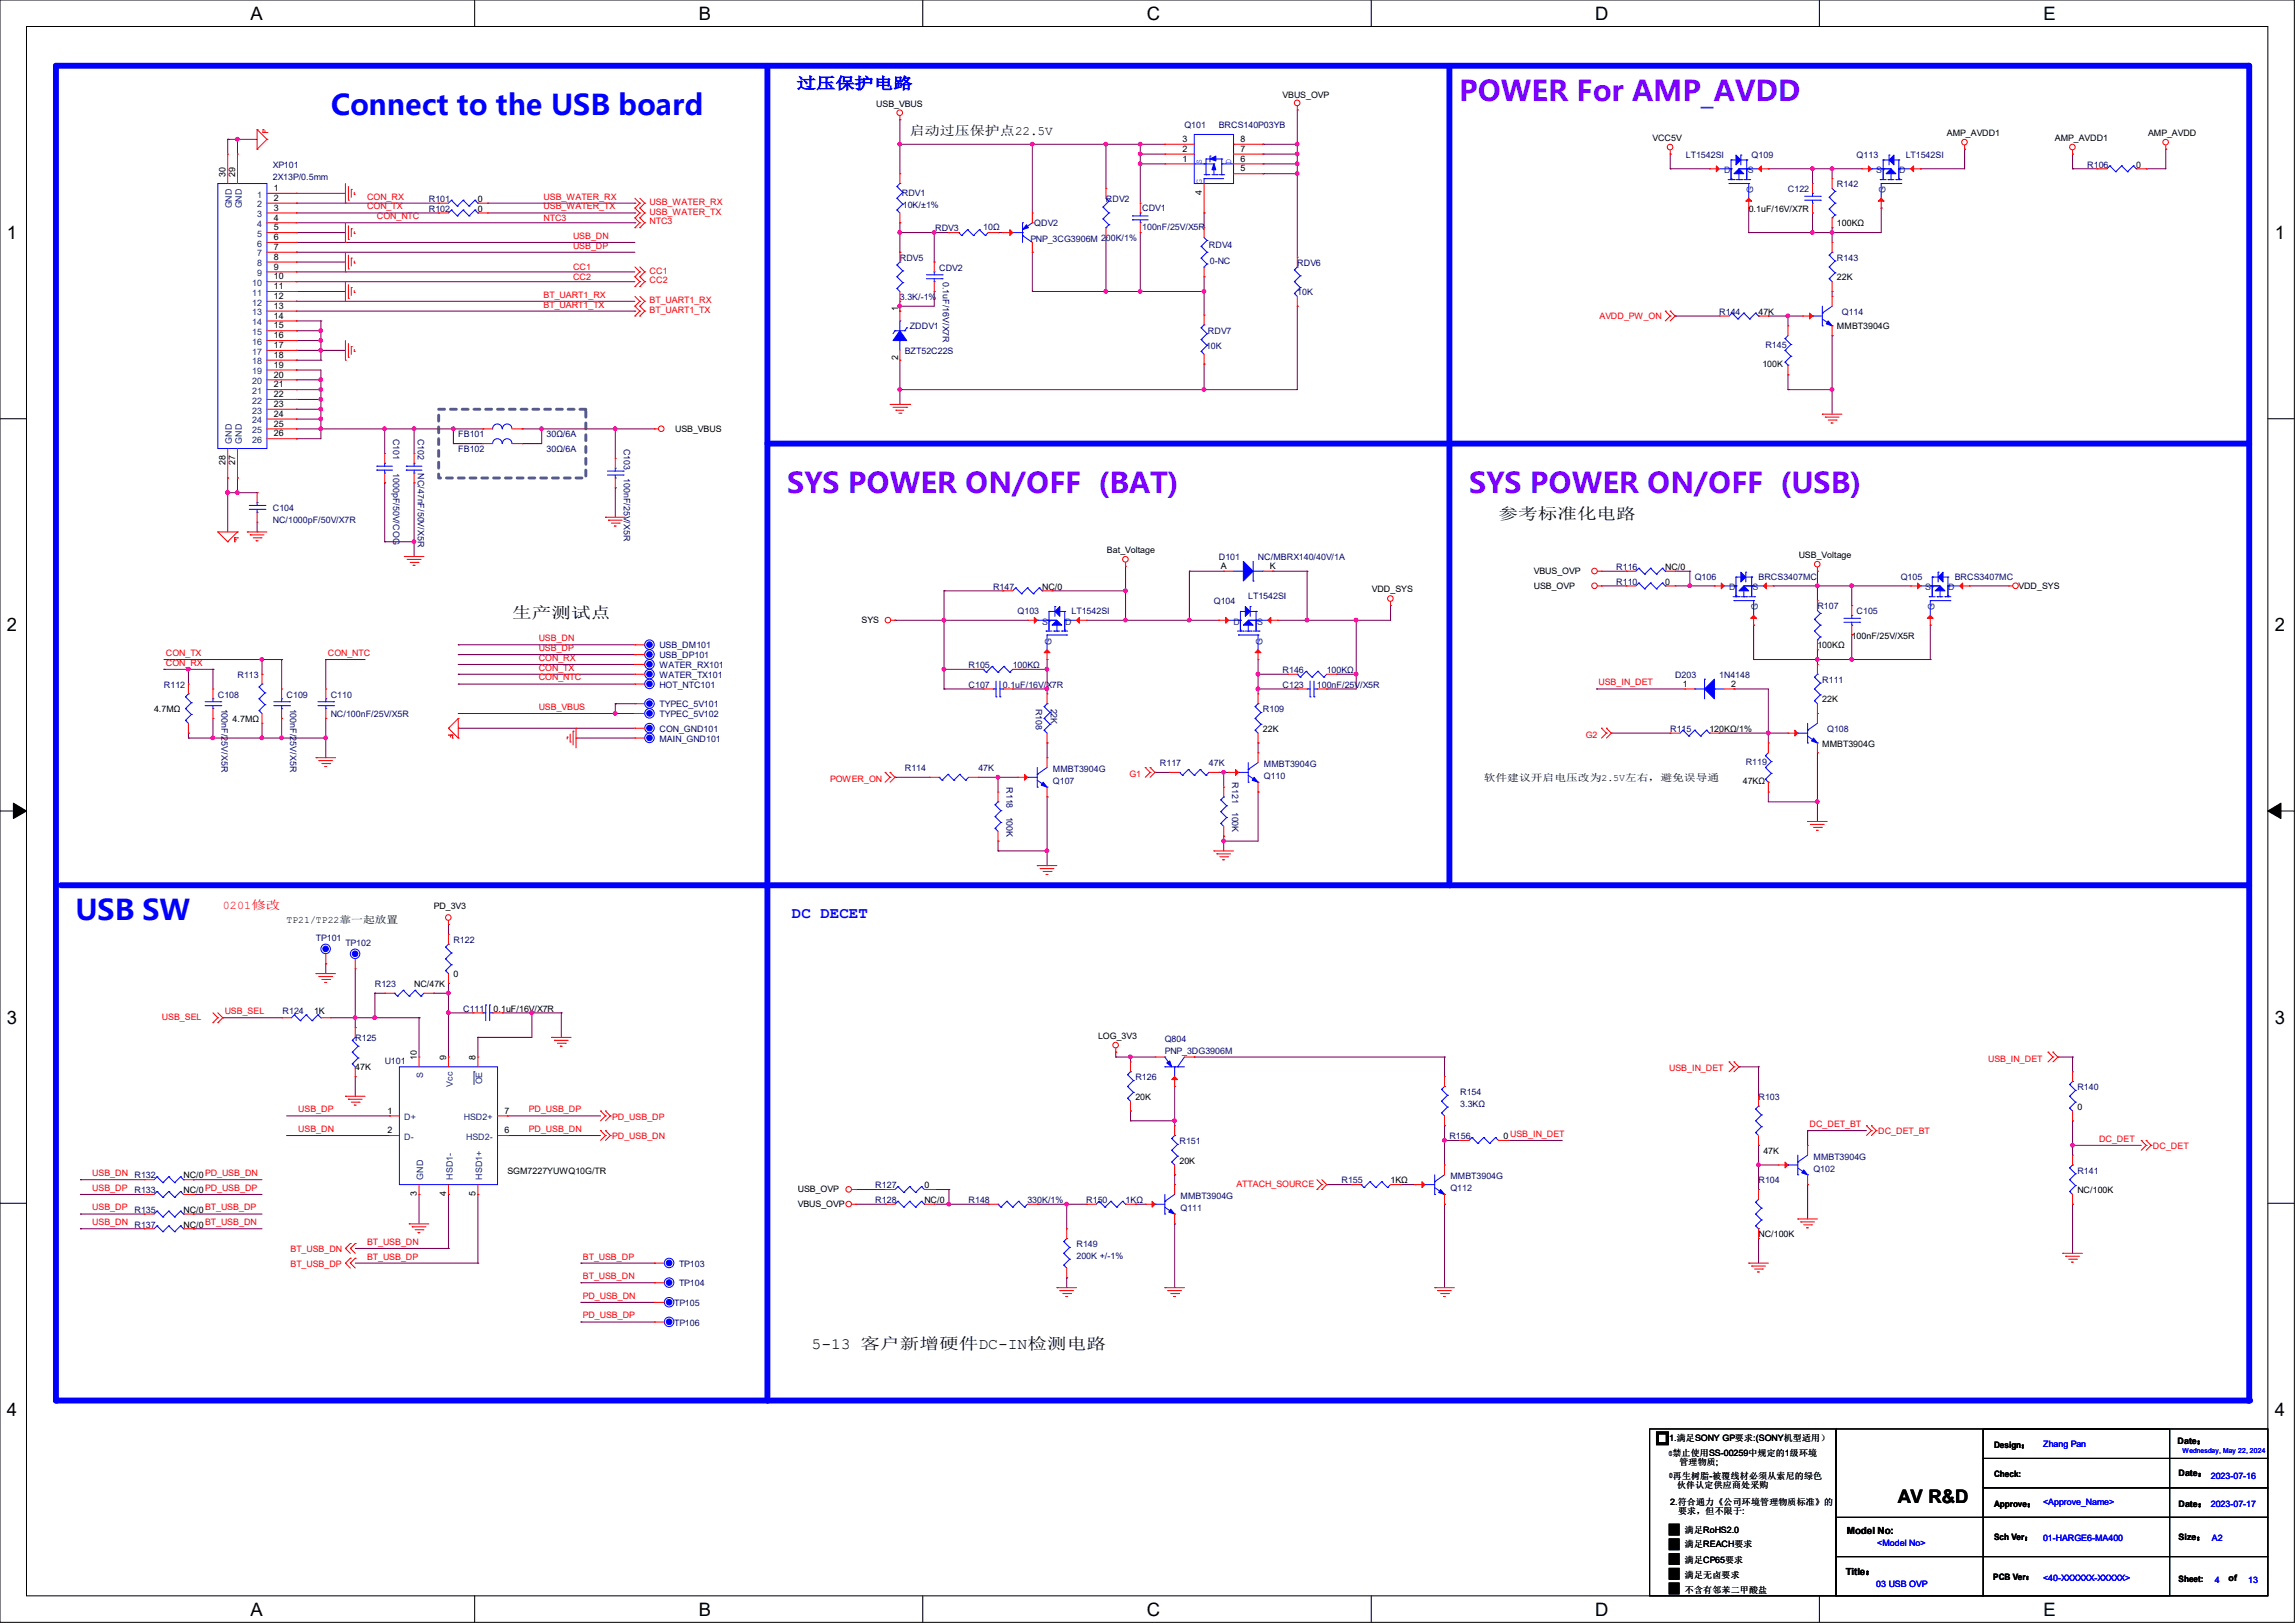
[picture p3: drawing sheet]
<svg xmlns="http://www.w3.org/2000/svg" width="297mm" height="210mm" viewBox="0 0 297 210" stroke-linecap="round" stroke-linejoin="round" font-family="sans-serif">
<defs><g id="words">
<g font-size="3.7" fill="#00f">
<text x="42.8" y="14.9">Connect to the USB board</text>
<text x="9.8" y="119.1">USB SW</text>
</g>
<g font-size="3.7" fill="#8000ff">
<text x="188.8" y="13">POWER For AMP_AVDD</text>
<text x="101.9" y="63.8">SYS POWER ON/OFF (BAT)</text>
<text x="190.1" y="63.8">SYS POWER ON/OFF (USB)</text>
</g>
<g font-size="2.4">
<text x="32.4" y="2.6">A</text>
<text x="90.4" y="2.6">B</text>
<text x="148.4" y="2.6">C</text>
<text x="206.5" y="2.6">D</text>
<text x="264.5" y="2.6">E</text>
<text x=".9" y="30.9">1</text>
<text x="294.4" y="30.9">1</text>
<text x=".9" y="81.7">2</text>
<text x="294.4" y="81.7">2</text>
<text x=".9" y="132.5">3</text>
<text x="294.4" y="132.5">3</text>
<text x=".9" y="183.2">4</text>
<text x="294.4" y="183.2">4</text>
<text x="245.6" y="194.5">AV R&amp;D</text>
<text x="32.4" y="209.1">A</text>
<text x="90.4" y="209.1">B</text>
<text x="148.4" y="209.1">C</text>
<text x="206.5" y="209.1">D</text>
<text x="264.5" y="209.1">E</text>
</g>
<g font-size="2" fill="#00f">
<text x="103.1" y="11.5">过压保护电路</text>
<text x="102.5" y="118.8">DC DECET</text>
</g>
<g font-size="2">
<text x="193.9" y="67.2">参考标准化电路</text>
<text x="66.3" y="79.9">生产测试点</text>
<text x="105" y="174.5">5-13 客户新增硬件DC-IN检测电路</text>
</g>
<text font-size="1.7" x="117.7" y="17.4">启动过压保护点22.5V</text>
<text font-size="1.5" fill="#f00" x="28.8" y="117.7">0201修改</text>
<g font-size="1.3">
<text x="192" y="101">软件建议开启电压改为2.5V左右，避免误导通</text>
<text x="37.1" y="119.4">TP21/TP22靠一起放置</text>
<text x="238.9" y="203.8">Title：</text>
<text x="239" y="198.5">Model No:</text>
</g>
<g font-size="1.1">
<text x="113.4" y="13.8">USB_VBUS</text>
<text x="166" y="12.7">VBUS_OVP</text>
<text x="252" y="17.6">AMP_AVDD1</text>
<text x="278" y="17.6">AMP_AVDD</text>
<text x="29.2" y="22.9" transform="rotate(-90 29.2 22.9)">30</text>
<text x="30.4" y="22.9" transform="rotate(-90 30.4 22.9)">29</text>
<text x="153" y="19.6">2</text>
<text x="153" y="20.9">1</text>
<text x="153" y="18.4">3</text>
<text x="160.5" y="20.9">6</text>
<text x="160.5" y="22.2">5</text>
<text x="160.5" y="19.6">7</text>
<text x="160.5" y="18.4">8</text>
<text x="213.9" y="18.2">VCC5V</text>
<text x="265.9" y="18.2">AMP_AVDD1</text>
<text x="276.5" y="21.7">0</text>
<text x="35.4" y="24.7">1</text>
<text x="35.4" y="26">2</text>
<text x="35.4" y="27.3">3</text>
<text x="35.4" y="28.5">4</text>
<text x="35.4" y="29.8">5</text>
<text x="61.8" y="26.1">0</text>
<text x="61.8" y="27.4">0</text>
<text x="155.5" y="25.3" transform="rotate(-90 155.5 25.3)">4</text>
<text x="226.3" y="27.4">0.1uF/16V/X7R</text>
<text x="237.7" y="29.3">100KΩ</text>
<text x="35.4" y="31.1">6</text>
<text x="35.4" y="32.3">7</text>
<text x="35.4" y="33.6">8</text>
<text x="35.4" y="34.9">9</text>
<text x="35.4" y="36.2">10</text>
<text x="35.4" y="37.4">11</text>
<text x="35.4" y="38.7">12</text>
<text x="35.4" y="40">13</text>
<text x="35.4" y="41.2">14</text>
<text x="116.3" y="40.3" transform="rotate(-90 116.3 40.3)">1</text>
<text x="227.6" y="40.7">47K</text>
<text x="237.7" y="36.3">22K</text>
<text x="35.4" y="42.5">15</text>
<text x="35.4" y="43.8">16</text>
<text x="35.4" y="45">17</text>
<text x="35.4" y="46.3">18</text>
<text x="35.4" y="47.6">19</text>
<text x="116.3" y="46.6" transform="rotate(-90 116.3 46.6)">2</text>
<text x="228.1" y="47.5">100K</text>
<text x="237.7" y="42.6">MMBT3904G</text>
<text x="35.4" y="48.9">20</text>
<text x="35.4" y="50.1">21</text>
<text x="35.4" y="51.4">22</text>
<text x="35.4" y="52.7">23</text>
<text x="35.4" y="53.9">24</text>
<text x="35.4" y="55.2">25</text>
<text x="35.4" y="56.5">26</text>
<text x="87.4" y="55.8">USB_VBUS</text>
<text x="29.2" y="60.2" transform="rotate(-90 29.2 60.2)">28</text>
<text x="30.4" y="60.2" transform="rotate(-90 30.4 60.2)">27</text>
<text x="143.3" y="71.6">Bat_Voltage</text>
<text x="134.9" y="76.3">NC/0</text>
<text x="158" y="73.6">A</text>
<text x="164.3" y="73.6">K</text>
<text x="177.5" y="76.7">VDD_SYS</text>
<text x="198.5" y="76.2">USB_OVP</text>
<text x="198.5" y="74.3">VBUS_OVP</text>
<text x="215.5" y="75.7">0</text>
<text x="215.5" y="73.7">NC/0</text>
<text x="232.8" y="72.2">USB_Voltage</text>
<text x="261.2" y="76.2">VDD_SYS</text>
<text x="111.5" y="80.6">SYS</text>
<text x="235.2" y="83.9">100KΩ</text>
<text x="239.6" y="82.6">100nF/25V/X5R</text>
<text x="217.8" y="88.9">1</text>
<text x="224" y="88.9">2</text>
<text x="19.9" y="92.2">4.7MΩ</text>
<text x="30.1" y="93.4">4.7MΩ</text>
<text x="163.4" y="94.7">22K</text>
<text x="221.2" y="94.7">120KΩ/1%</text>
<text x="235.8" y="90.9">22K</text>
<text x="225.5" y="101.4">47KΩ</text>
<text x="235.8" y="96.6">MMBT3904G</text>
<text x="56.1" y="117.6">PD_3V3</text>
<text x="40.6" y="131.2">1K</text>
<text x="53.6" y="127.7">NC/47K</text>
<text x="58.7" y="126.5">0</text>
<text x="63.9" y="130.9">0.1uF/16V/X7R</text>
<text x="53.9" y="137.2" transform="rotate(-90 53.9 137.2)">10</text>
<text x="57.7" y="137.2" transform="rotate(-90 57.7 137.2)">9</text>
<text x="61.6" y="137.2" transform="rotate(-90 61.6 137.2)">8</text>
<text x="142.1" y="134.5">LOG_3V3</text>
<text x="46" y="138.5">47K</text>
<text x="146.9" y="142.3">20K</text>
<text x="268.9" y="143.6">0</text>
<text x="50.2" y="144.1">1</text>
<text x="50.2" y="146.6">2</text>
<text x="65.3" y="146.6">6</text>
<text x="65.3" y="144.1">7</text>
<text x="194.6" y="147.4">0</text>
<text x="228.2" y="149.3">47K</text>
<text x="23.7" y="154.4">NC/0</text>
<text x="23.7" y="152.5">NC/0</text>
<text x="53.9" y="154.8" transform="rotate(-90 53.9 154.8)">3</text>
<text x="57.7" y="154.8" transform="rotate(-90 57.7 154.8)">4</text>
<text x="61.6" y="154.8" transform="rotate(-90 61.6 154.8)">5</text>
<text x="65.7" y="151.9">SGM7227YUWQ10G/TR</text>
<text x="103.2" y="154.3">USB_OVP</text>
<text x="119.6" y="155.7">NC/0</text>
<text x="119.6" y="153.8">0</text>
<text x="152.7" y="150.6">20K</text>
<text x="180" y="153.1">1KΩ</text>
<text x="268.9" y="154.4">NC/100K</text>
<text x="23.7" y="156.9">NC/0</text>
<text x="23.7" y="158.8">NC/0</text>
<text x="103.2" y="156.2">VBUS_OVP</text>
<text x="227.6" y="160.1">NC/100K</text>
<text x="216" y="186.5">1.满足SONY GP要求:(SONY机型适用）</text>
<text x="216.4" y="188.4">禁止使用SS-00259中规定的1级环境</text>
<text x="216.5" y="191.3">再生树脂-被覆线材必须从索尼的绿色</text>
<text x="217.3" y="189.6">管理物质;</text>
<text x="258.1" y="187.4">Design：</text>
<text x="258.1" y="191.2">Check:</text>
<text x="281.8" y="186.9">Date：</text>
<text x="281.9" y="191.1">Date：</text>
<text x="216.1" y="194.8">2.符合通力《公司环境管理物质标准》的</text>
<text x="217" y="192.5">伙伴认定供应商处采购</text>
<text x="217.2" y="196">要求，但不限于:</text>
<text x="258.1" y="195">Approve：</text>
<text x="281.9" y="195">Date： 2023-07-17</text>
<text x="218.1" y="198.3">满足RoHS2.0</text>
<text x="218.1" y="200.2">满足REACH要求</text>
<text x="218.1" y="202.3">满足CP65要求</text>
<text x="258.1" y="199.3">Sch Ver：</text>
<text x="281.9" y="199.3">Size：</text>
<text x="218.1" y="204.2">满足无卤要求</text>
<text x="218.1" y="206.1">不含有邻苯二甲酸盐</text>
<text x="257.9" y="204.4">PCB Ver：</text>
<text x="281.9" y="204.6">Sheet:</text>
<text x="288.4" y="204.6">of</text>
</g>
<g font-size="1.1" fill="#000080">
<text x="153.3" y="16.6">Q101</text>
<text x="157.7" y="16.6">BRCS140P03YB</text>
<text x="35.3" y="21.8">XP101</text>
<text x="35.3" y="23.3">2X13P/0.5mm</text>
<text x="218.2" y="20.4">LT1542SI</text>
<text x="226.7" y="20.4">Q109</text>
<text x="240.3" y="20.4">Q113</text>
<text x="246.6" y="20.4">LT1542SI</text>
<text x="270.1" y="21.7">R106</text>
<text x="55.5" y="26.1">R101</text>
<text x="55.5" y="27.4">R102</text>
<text x="116.7" y="25.4">RDV1</text>
<text x="116.8" y="26.9">10K/±1%</text>
<text x="121" y="29.9">RDV3</text>
<text x="127.3" y="29.8">10Ω</text>
<text x="133.9" y="29.3">QDV2</text>
<text x="143.1" y="26.1">RDV2</text>
<text x="147.8" y="27.3">CDV1</text>
<text x="147.8" y="29.8">100nF/25V/X5R</text>
<text x="231.4" y="24.9">C122</text>
<text x="237.7" y="24.2">R142</text>
<text x="116.5" y="33.7">RDV5</text>
<text x="121.5" y="35">CDV2</text>
<text x="133.3" y="31.3">PNP_3CG3906M 200K/1%</text>
<text x="156.5" y="32.1">RDV4</text>
<text x="156.6" y="34.1">0-NC</text>
<text x="167.9" y="34.4">RDV6</text>
<text x="237.7" y="33.7">R143</text>
<text x="116.5" y="38.8">3.3K/-1%</text>
<text x="122" y="36.4" transform="rotate(90 122 36.4)">0.1uF/16V/X7R</text>
<text x="167.9" y="38.2">10K</text>
<text x="222.5" y="40.7">R144</text>
<text x="238.4" y="40.7">Q114</text>
<text x="117.1" y="45.8">BZT52C22S</text>
<text x="117.7" y="42.6">ZDDV1</text>
<text x="156.1" y="45.2">10K</text>
<text x="156.3" y="43.3">RDV7</text>
<text x="228.5" y="45">R145</text>
<text x="50.9" y="56.8" transform="rotate(90 50.9 56.8)">C101</text>
<text x="54.1" y="56.8" transform="rotate(90 54.1 56.8)">C102</text>
<text x="59.3" y="56.6">FB101</text>
<text x="59.3" y="58.5">FB102</text>
<text x="70.7" y="56.6">30Ω/6A</text>
<text x="70.7" y="58.5">30Ω/6A</text>
<text x="80.7" y="58" transform="rotate(90 80.7 58)">C103</text>
<text x="50.9" y="61.2" transform="rotate(90 50.9 61.2)">1000pF/50V/COG</text>
<text x="54.1" y="61.2" transform="rotate(90 54.1 61.2)">NC/47nF/50V/X5R</text>
<text x="80.7" y="61.8" transform="rotate(90 80.7 61.8)">100nF/25V/X5R</text>
<text x="35.3" y="66.1">C104</text>
<text x="35.3" y="67.7">NC/1000pF/50V/X7R</text>
<text x="128.5" y="76.3">R147</text>
<text x="157.7" y="72.5">D101</text>
<text x="161.5" y="77.6">LT1542SI</text>
<text x="162.8" y="72.5">NC/MBRX140/40V/1A</text>
<text x="209.2" y="75.7">R110</text>
<text x="209.2" y="73.7">R116</text>
<text x="219.3" y="75">Q106</text>
<text x="227.6" y="75">BRCS3407MC</text>
<text x="246" y="75">Q105</text>
<text x="253" y="75">BRCS3407MC</text>
<text x="85.3" y="83.9">USB_DM101</text>
<text x="131.7" y="79.5">Q103</text>
<text x="138.7" y="79.5">LT1542SI</text>
<text x="157.1" y="78.2">Q104</text>
<text x="235.2" y="78.8">R107</text>
<text x="240.3" y="79.5">C105</text>
<text x="21.2" y="89">R112</text>
<text x="30.7" y="87.7">R113</text>
<text x="85.3" y="89">HOT_NTC101</text>
<text x="85.3" y="85.2">USB_DP101</text>
<text x="85.3" y="87.7">WATER_TX101</text>
<text x="85.3" y="86.4">WATER_RX101</text>
<text x="125.3" y="89">C107</text>
<text x="125.3" y="86.4">R105</text>
<text x="129.8" y="89">0.1uF/16V/X7R</text>
<text x="131.1" y="86.4">100KΩ</text>
<text x="166" y="89">C123</text>
<text x="166" y="87.1">R146</text>
<text x="170.4" y="89">100nF/25V/X5R</text>
<text x="171.7" y="87.1">100KΩ</text>
<text x="216.8" y="87.7">D203</text>
<text x="222.5" y="87.7">1N4148</text>
<text x="235.8" y="88.4">R111</text>
<text x="28.2" y="90.3">C108</text>
<text x="28.7" y="91.7" transform="rotate(90 28.7 91.7)">100nF/25V/X5R</text>
<text x="37.1" y="90.3">C109</text>
<text x="37.6" y="91.7" transform="rotate(90 37.6 91.7)">100nF/25V/X5R</text>
<text x="42.8" y="90.3">C110</text>
<text x="42.8" y="92.8">NC/100nF/25V/X5R</text>
<text x="85.3" y="91.5">TYPEC_5V101</text>
<text x="85.3" y="94.7">CON_GND101</text>
<text x="85.3" y="96">MAIN_GND101</text>
<text x="85.3" y="92.8">TYPEC_5V102</text>
<text x="134.1" y="91.7" transform="rotate(90 134.1 91.7)">R108</text>
<text x="136" y="91.7" transform="rotate(90 136 91.7)">22K</text>
<text x="163.4" y="92.2">R109</text>
<text x="216.1" y="94.7">R115</text>
<text x="236.5" y="94.7">Q108</text>
<text x="117.1" y="99.8">R114</text>
<text x="126.6" y="99.8">47K</text>
<text x="130.3" y="101.9" transform="rotate(90 130.3 101.9)">R118</text>
<text x="136.3" y="101.4">Q107</text>
<text x="136.3" y="99.9">MMBT3904G</text>
<text x="150.1" y="99.1">R117</text>
<text x="156.5" y="99.1">47K</text>
<text x="159.5" y="101.2" transform="rotate(90 159.5 101.2)">R121</text>
<text x="163.6" y="100.8">Q110</text>
<text x="163.6" y="99.3">MMBT3904G</text>
<text x="225.9" y="99">R119</text>
<text x="130.3" y="105.7" transform="rotate(90 130.3 105.7)">100K</text>
<text x="159.5" y="105" transform="rotate(90 159.5 105)">100K</text>
<text x="40.9" y="121.8">TP101</text>
<text x="44.7" y="122.4">TP102</text>
<text x="58.7" y="122">R122</text>
<text x="36.6" y="131.2">R124</text>
<text x="48.5" y="127.7">R123</text>
<text x="59.9" y="130.9">C111</text>
<text x="46" y="134.7">R125</text>
<text x="49.8" y="137.6">U101</text>
<text x="150.7" y="134.8">Q804</text>
<text x="150.7" y="136.4">PNP_3DG3906M</text>
<text x="146.9" y="139.8">R126</text>
<text x="189" y="141.7">R154</text>
<text x="189" y="143.2">3.3KΩ</text>
<text x="227.6" y="142.3">R103</text>
<text x="268.9" y="141.1">R140</text>
<text x="152.7" y="148">R151</text>
<text x="187.6" y="147.4">R156</text>
<text x="17.4" y="154.4">R133</text>
<text x="17.4" y="152.5">R132</text>
<text x="113.3" y="155.7">R128</text>
<text x="113.3" y="153.8">R127</text>
<text x="125.3" y="155.7">R148</text>
<text x="133" y="155.7">330K/1%</text>
<text x="140.6" y="155.7">R150</text>
<text x="145.7" y="155.7">1KΩ</text>
<text x="152.8" y="155.2">MMBT3904G</text>
<text x="173.6" y="153.1">R155</text>
<text x="187.7" y="154.1">Q112</text>
<text x="187.7" y="152.6">MMBT3904G</text>
<text x="227.6" y="153.1">R104</text>
<text x="234.7" y="151.6">Q102</text>
<text x="234.7" y="150.1">MMBT3904G</text>
<text x="268.9" y="151.9">R141</text>
<text x="17.4" y="156.9">R135</text>
<text x="17.4" y="158.8">R137</text>
<text x="139.3" y="161.4">R149</text>
<text x="152.8" y="156.7">Q111</text>
<text x="87.9" y="166.5">TP104</text>
<text x="87.9" y="163.9">TP103</text>
<text x="139.3" y="162.9">200K +/-1%</text>
<text x="87.2" y="171.5">TP106</text>
<text x="87.2" y="169">TP105</text>
</g>
<g font-size="1.1" fill="#00f">
<text x="155.5" y="23.7" transform="rotate(-90 155.5 23.7)">G</text>
<text x="155.5" y="21.2" transform="rotate(-90 155.5 21.2)">S</text>
<text x="159.3" y="21.2" transform="rotate(-90 159.3 21.2)">D</text>
<text x="264.4" y="187.3">Zhang Pan</text>
<text x="286.1" y="191.4">2023-07-16</text>
<text x="264.4" y="194.8">&lt;Approve_Name&gt;</text>
<text x="242.9" y="200.1">&lt;Model No&gt;</text>
<text x="264.4" y="199.4">01-HARGE6-MA400</text>
<text x="286.3" y="199.4">A2</text>
<text x="242.8" y="205.3">03 USB OVP</text>
<text x="264.4" y="204.6">&lt;40-XXXXXX-XXXXX&gt;</text>
<text x="286.6" y="204.8">4</text>
<text x="290.9" y="204.8">13</text>
</g>
<g font-size="1.1" fill="#004080">
<text x="223.1" y="22.4">D</text>
<text x="226.2" y="22.4">S</text>
<text x="242.8" y="22.4">S</text>
<text x="245.8" y="22.4">D</text>
<text x="30" y="27" transform="rotate(-90 30 27)">GND</text>
<text x="31.3" y="27" transform="rotate(-90 31.3 27)">GND</text>
<text x="33.3" y="25.6">1</text>
<text x="33.3" y="26.8">2</text>
<text x="33.3" y="28.1">3</text>
<text x="33.3" y="29.4">4</text>
<text x="226.9" y="25" transform="rotate(-90 226.9 25)">G</text>
<text x="244" y="25" transform="rotate(-90 244 25)">G</text>
<text x="33.3" y="30.7">5</text>
<text x="33.3" y="31.9">6</text>
<text x="33.3" y="33.2">7</text>
<text x="33.3" y="34.5">8</text>
<text x="33.3" y="35.7">9</text>
<text x="32.6" y="37">10</text>
<text x="32.6" y="38.3">11</text>
<text x="32.6" y="39.5">12</text>
<text x="32.6" y="40.8">13</text>
<text x="32.6" y="42.1">14</text>
<text x="32.6" y="43.4">15</text>
<text x="32.6" y="44.6">16</text>
<text x="32.6" y="45.9">17</text>
<text x="32.6" y="47.2">18</text>
<text x="32.6" y="48.4">19</text>
<text x="32.6" y="49.7">20</text>
<text x="32.6" y="51">21</text>
<text x="32.6" y="52.2">22</text>
<text x="32.6" y="53.5">23</text>
<text x="30" y="57.4" transform="rotate(-90 30 57.4)">GND</text>
<text x="31.3" y="57.4" transform="rotate(-90 31.3 57.4)">GND</text>
<text x="32.6" y="54.8">24</text>
<text x="32.6" y="56.1">25</text>
<text x="32.6" y="57.3">26</text>
<text x="223.8" y="76.4">D</text>
<text x="226.8" y="76.4">S</text>
<text x="249.2" y="76.4">S</text>
<text x="252.1" y="76.4">D</text>
<text x="134.9" y="80.8">S</text>
<text x="136.1" y="83.4" transform="rotate(-90 136.1 83.4)">G</text>
<text x="137.8" y="80.8">D</text>
<text x="159.6" y="80.8">D</text>
<text x="162.7" y="80.8">S</text>
<text x="163.4" y="83.4" transform="rotate(-90 163.4 83.4)">G</text>
<text x="227.5" y="79" transform="rotate(-90 227.5 79)">G</text>
<text x="250.4" y="79" transform="rotate(-90 250.4 79)">G</text>
<text x="54.8" y="139.4" transform="rotate(-90 54.8 139.4)">S</text>
<text x="58.6" y="140.6" transform="rotate(-90 58.6 140.6)">Vcc</text>
<text x="62.4" y="140.3" transform="rotate(-90 62.4 140.3)">OE</text>
<text x="52.3" y="145">D+</text>
<text x="52.3" y="147.5">D-</text>
<text x="60" y="145">HSD2+</text>
<text x="60.3" y="147.5">HSD2-</text>
<text x="54.8" y="152.7" transform="rotate(-90 54.8 152.7)">GND</text>
<text x="58.6" y="152.7" transform="rotate(-90 58.6 152.7)">HSD1-</text>
<text x="62.4" y="152.7" transform="rotate(-90 62.4 152.7)">HSD1+</text>
</g>
<g font-size="1.1" fill="#f00">
<text x="47.5" y="25.8">CON_RX</text>
<text x="47.5" y="27.1">CON_TX</text>
<text x="48.8" y="28.4">CON_NTC</text>
<text x="70.4" y="28.6">NTC3</text>
<text x="70.4" y="25.8">USB_WATER_RX</text>
<text x="70.4" y="27.1">USB_WATER_TX</text>
<text x="84.1" y="27.8">USB_WATER_TX</text>
<text x="84.1" y="26.5">USB_WATER_RX</text>
<text x="84.1" y="29">NTC3</text>
<text x="74.2" y="34.9">CC1</text>
<text x="74.2" y="32.2">USB_DP</text>
<text x="74.2" y="30.9">USB_DN</text>
<text x="84.1" y="35.4">CC1</text>
<text x="70.4" y="38.5">BT_UART1_RX</text>
<text x="70.4" y="39.8">BT_UART1_TX</text>
<text x="74.2" y="36.2">CC2</text>
<text x="84.1" y="36.7">CC2</text>
<text x="84.1" y="39.2">BT_UART1_RX</text>
<text x="84.1" y="40.5">BT_UART1_TX</text>
<text x="207" y="41.2">AVDD_PW_ON</text>
<text x="69.7" y="83">USB_DN</text>
<text x="21.5" y="84.9">CON_TX</text>
<text x="21.5" y="86.2">CON_RX</text>
<text x="42.4" y="84.9">CON_NTC</text>
<text x="69.7" y="85.5">CON_RX</text>
<text x="69.7" y="86.8">CON_TX</text>
<text x="69.7" y="88.1">CON_NTC</text>
<text x="69.7" y="84.2">USB_DP</text>
<text x="206.9" y="88.7">USB_IN_DET</text>
<text x="69.7" y="91.9">USB_VBUS</text>
<text x="205.2" y="95.5">G2</text>
<text x="107.4" y="101.2">POWER_ON</text>
<text x="146.2" y="100.5">G1</text>
<text x="29.1" y="131.2">USB_SEL</text>
<text x="21" y="132">USB_SEL</text>
<text x="257.3" y="137.4">USB_IN_DET</text>
<text x="38.6" y="143.9">USB_DP</text>
<text x="68.5" y="143.9">PD_USB_DP</text>
<text x="216" y="138.6">USB_IN_DET</text>
<text x="38.6" y="146.5">USB_DN</text>
<text x="68.5" y="146.5">PD_USB_DN</text>
<text x="79.2" y="144.9">PD_USB_DP</text>
<text x="79.2" y="147.4">PD_USB_DN</text>
<text x="195.4" y="147.1">USB_IN_DET</text>
<text x="234.2" y="145.8">DC_DET_BT</text>
<text x="243.1" y="146.8">DC_DET_BT</text>
<text x="271.6" y="147.7">DC_DET</text>
<text x="278.6" y="148.7">DC_DET</text>
<text x="11.9" y="154.1">USB_DP</text>
<text x="11.9" y="152.2">USB_DN</text>
<text x="26.5" y="154.1">PD_USB_DP</text>
<text x="26.5" y="152.2">PD_USB_DN</text>
<text x="160" y="153.6">ATTACH_SOURCE</text>
<text x="11.9" y="158.5">USB_DN</text>
<text x="11.9" y="156.6">USB_DP</text>
<text x="26.5" y="156.6">BT_USB_DP</text>
<text x="26.5" y="158.5">BT_USB_DN</text>
<text x="47.5" y="161.1">BT_USB_DN</text>
<text x="37.6" y="163.9">BT_USB_DP</text>
<text x="37.6" y="162">BT_USB_DN</text>
<text x="47.5" y="163">BT_USB_DP</text>
<text x="75.4" y="163">BT_USB_DP</text>
<text x="75.4" y="165.5">BT_USB_DN</text>
<text x="75.4" y="168.1">PD_USB_DN</text>
<text x="75.4" y="170.6">PD_USB_DP</text>
</g>
<g font-size=".9">
<text x="216" y="188.4">①</text>
<text x="216" y="191.3">②</text>
</g>
<text font-size=".9" fill="#00f" x="282.5" y="188">Wednesday, May 22, 2024</text>
</g></defs>
<path d="M0 0h296.9v209.9h-296.9zM3.4 3.4h290.1v203.1h-290.1z" fill="none" stroke="#000" stroke-width=".13"/>
<g fill="#fff">
<path d="M32.4 .4h1.6v2.7h-1.6z"/>
<path d="M32.4 206.9h1.6v2.7h-1.6z"/>
</g>
<path d="M61.4 0v3.4M61.4 206.5v3.4" fill="none" stroke="#000" stroke-width=".13"/>
<g fill="#fff">
<path d="M90.4 .4h1.6v2.7h-1.6z"/>
<path d="M90.4 206.9h1.6v2.7h-1.6z"/>
</g>
<path d="M119.4 0v3.4M119.4 206.5v3.4" fill="none" stroke="#000" stroke-width=".13"/>
<g fill="#fff">
<path d="M148.4 .4h1.7v2.7h-1.7z"/>
<path d="M148.4 206.9h1.7v2.7h-1.7z"/>
</g>
<path d="M177.5 0v3.4M177.5 206.5v3.4" fill="none" stroke="#000" stroke-width=".13"/>
<g fill="#fff">
<path d="M206.5 .4h1.7v2.7h-1.7z"/>
<path d="M206.5 206.9h1.7v2.7h-1.7z"/>
</g>
<path d="M235.5 0v3.4M235.5 206.5v3.4" fill="none" stroke="#000" stroke-width=".13"/>
<g fill="#fff">
<path d="M264.5 .4h1.5v2.7h-1.5z"/>
<path d="M264.5 206.9h1.5v2.7h-1.5z"/>
<path d="M.9 28.8h1.3v2.7h-1.3z"/>
<path d="M294.4 28.8h1.3v2.7h-1.3z"/>
<path d="M.9 79.5h1.3v2.7h-1.3z"/>
<path d="M294.4 79.5h1.3v2.7h-1.3z"/>
</g>
<path d="M0 54.2h3.4M293.5 54.2h3.4" fill="none" stroke="#000" stroke-width=".13"/>
<g fill="#fff">
<path d="M.9 130.3h1.3v2.7h-1.3z"/>
<path d="M294.4 130.3h1.3v2.7h-1.3z"/>
</g>
<path d="M0 104.9h3.4M293.5 104.9h3.4" fill="none" stroke="#000" stroke-width=".13"/>
<path d="M1.7 103.9l1.7 1-1.7 1zM293.5 104.9l1.7-1v2z" fill="#000" stroke="#000" stroke-width=".13"/>
<g fill="#fff">
<path d="M.9 181.1h1.3v2.6h-1.3z"/>
<path d="M294.4 181.1h1.3v2.6h-1.3z"/>
</g>
<path d="M0 155.7h3.4M293.5 155.7h3.4" fill="none" stroke="#000" stroke-width=".13"/>
<path d="M7.2 8.5v172.7" fill="none" stroke="#00f" stroke-width=".76"/>
<circle cx="7.2" cy="181.2" r=".38" fill="#00f"/>
<path d="M7.2 181.2h283.8" fill="none" stroke="#00f" stroke-width=".76"/>
<circle cx="291" cy="181.2" r=".38" fill="#00f"/>
<path d="M291.1 8.5v172.7" fill="none" stroke="#00f" stroke-width=".76"/>
<circle cx="291.1" cy="181.2" r=".38" fill="#00f"/>
<path d="M7.2 8.5h283.8" fill="none" stroke="#00f" stroke-width=".76"/>
<circle cx="291" cy="8.5" r=".38" fill="#00f"/>
<path d="M99.3 57.4h191.7" fill="none" stroke="#00f" stroke-width=".76"/>
<circle cx="291" cy="57.4" r=".38" fill="#00f"/>
<path d="M99.3 8.5v172.7" fill="none" stroke="#00f" stroke-width=".76"/>
<circle cx="99.3" cy="181.2" r=".38" fill="#00f"/>
<path d="M187.6 8.5v106.1" fill="none" stroke="#00f" stroke-width=".76"/>
<circle cx="187.6" cy="114.6" r=".38" fill="#00f"/>
<path d="M56.8 53h19v8.8h-19z" fill="none" stroke="#408080" stroke-width=".38" stroke-dasharray=".8 .8"/>
<path d="M7.9 114.6h91.3" fill="none" stroke="#00f" stroke-width=".76"/>
<circle cx="99.2" cy="114.6" r=".38" fill="#00f"/>
<path d="M99.3 114.6h191.7" fill="none" stroke="#00f" stroke-width=".76"/>
<circle cx="291" cy="114.6" r=".38" fill="#00f"/>
<g fill="none" stroke="#800040" stroke-width=".13">
<path d="M29.5 18h.1M29.5 18v1.9M29.5 18h3.8M30.7 18h.1M30.7 18v1.9M116.5 18.7h.1M116.5 15.5h.1M116.5 18.7h34.2M116.5 15.5v7M133.6 18.7h.1M133.6 18.7v8.9M143.1 18.7h.1"/>
<path d="M143.1 18.7v5.7M147.6 18.7h.1M147.6 19.9h.1M147.6 18.7v7.6M147.6 19.9h3.1M163.4 18.7h.1M163.4 19.9h.1M163.4 18.7h4.5M163.4 19.9h4.5M167.9 14.2h.1M167.9 18.7h.1M167.9 19.9h.1"/>
<path d="M167.9 14.2v19.1M216.2 19.9h.1M216.2 19.9v1.9M254.3 19.3h.1M254.3 19.3v2.5h-5.8M268.2 19.9h.1M268.2 19.9v1.9M280.3 19.3h.1M280.3 19.3v2.5h-2.6M38.4 36.4h.1M38.4 35.2h.1M38.4 32.6h.1"/>
<path d="M38.4 31.4h.1M38.4 30.1h.1M38.4 26.3h.1M38.4 27.6h.1M38.4 33.9h.1M38.4 25h.1M38.4 37.7h.1M38.4 39h.1M38.4 28.8h43.8M38.4 36.4h43.8M38.4 35.2h43.8M38.4 32.6h43.8"/>
<path d="M38.4 31.4h43.8M38.4 30.1h6.3M38.4 26.3h18.4M38.4 27.6h18.4M38.4 33.9h6.3M38.4 25h6.3M38.4 37.7h6.3M38.4 39h43.8M63.1 26.3h19.1M63.1 27.6h19.1M82.2 28.8h.1M82.2 26.3h.1"/>
<path d="M82.2 27.6h.1M116.5 32.6h.1M116.5 28.8h.1M116.5 39.6h.1M116.5 30.1h6.3M116.5 28.8v3.8M116.5 39v1.3M120.9 30.1h.1M120.9 33.9h.1M120.9 37.7h.1M120.9 30.1v3.8M120.9 37.7v1.9h-4.4"/>
<path d="M122.8 30.1h.1M129.2 30.1h.1M129.2 30.1h.6M133.6 32.6h.1M133.6 37.7h.1M133.6 37.7h22.2M133.6 32.6v5.1M143.1 37.7h.1M143.1 30.7h.1M143.1 30.7v7M147.6 30.1h.1M147.6 37.7h.1"/>
<path d="M147.6 21.2h.1M147.6 30.1v7.6M147.6 21.2h3.1M155.8 37.7h.1M155.8 35.8h.1M155.8 27.6h.1M155.8 27.6v1.9M155.8 35.8v5M163.4 21.2h.1M163.4 22.5h.1M163.4 21.2h4.5M163.4 22.5h4.5"/>
<path d="M167.9 39.6h.1M167.9 21.2h.1M167.9 22.5h.1M167.9 39.6v10.8h-51.4M216.2 21.8h.1M216.2 21.8h5M226.3 26.9h.1M226.3 30.1h.1M226.3 26.9v3.2M228.9 21.8h.1M228.9 21.8h12M234.6 27.6h.1"/>
<path d="M234.6 30.1h.1M234.6 21.8h.1M234.6 21.8v1.9M234.6 27.6v2.5M237.1 37.7h.1M237.1 30.1h.1M237.1 21.8h.1M237.1 29.5h.1M237.1 21.8v1.3M237.1 29.5v1.9M237.1 37.7v.7M243.5 26.9h.1"/>
<path d="M243.5 26.9v3.2h-17.2M248.5 21.8h.1M268.2 21.8h.1M268.2 21.8h3.2M277.7 21.8h.1M38.4 51.7h.1M38.4 56.8h.1M38.4 55.5h.1M38.4 53h.1M38.4 54.2h.1M38.4 50.4h.1M38.4 41.5h.1"/>
<path d="M38.4 44.1h.1M38.4 42.8h.1M38.4 45.3h.1M38.4 46.6h.1M38.4 47.9h.1M38.4 49.1h.1M38.4 51.7h3.1M38.4 47.9h3.1v8.9h-3.1M38.4 55.5h24.1M38.4 53h3.1M38.4 54.2h3.1M38.4 50.4h3.1"/>
<path d="M38.4 45.3h6.3M38.4 41.5h3.1M38.4 44.1h3.1M38.4 42.8h3.1M38.4 46.6h3.1M38.4 49.1h3.1M38.4 40.3h43.8M41.5 51.7h.1M41.5 55.5h.1M41.5 53h.1M41.5 54.2h.1M41.5 50.4h.1"/>
<path d="M41.5 45.3h.1M41.5 42.8h.1M41.5 41.5h.1M41.5 49.1h.1M41.5 46.6h.1M41.5 41.5v5.1M49.8 55.5h.1M49.8 55.5v3.2M53.6 55.5h.1M53.6 55.5v3.2M58.7 55.5h.1M58.7 57.4h.1"/>
<path d="M58.7 55.5v1.9M58.7 57.4h3.8M62.5 55.5h.1M67.6 55.5h.1M67.6 57.4h.1M67.6 55.5h17.1M70.1 55.5h.1M70.1 55.5v1.9h-2.5M79.6 55.5h.1M79.6 55.5v3.8M82.2 40.3h.1M116.5 50.4h.1"/>
<path d="M116.5 46.6h.1M116.5 40.3h.1M116.5 46.6v5.7M155.8 47.1h.1M155.8 50.4h.1M155.8 47.1v3.3M216.8 40.9h.1M216.8 40.9h5.7M228.9 40.9h.1M228.9 40.9h4.4M231.4 40.9h.1M231.4 48.5h.1"/>
<path d="M231.4 50.4h.1M231.4 50.4h5.7M231.4 40.9v1.3M231.4 48.5v1.9M237.1 43.4h.1M237.1 50.4h.1M237.1 43.4v10.2M29.5 63.8h.1M29.5 61.8h.1M29.5 63.8h3.8M29.5 61.8v7M30.7 61.8h.1"/>
<path d="M30.7 63.8h.1M30.7 61.8v2M33.3 63.8h.1M33.3 68.8h.1M33.3 67.6v1.2M49.8 62.5h.1M49.8 70.1h.1M49.8 62.5v7.6M49.8 70.1h3.8M53.6 62.5h.1M53.6 70.1h.1M53.6 62.5v9.5"/>
<path d="M79.6 63.1h.1M79.6 63.1v3.8M122.2 76.5h.1M122.2 76.5v12.7M122.2 76.5h7.6M136.1 76.5h9.6M145.7 76.5h.1M145.7 73.3v7M153.9 73.9h.1M153.9 73.9h4.5M153.9 73.9v6.4M164.7 73.9h.1"/>
<path d="M164.7 73.9h4.5M169.2 73.9h.1M169.2 73.9v6.4M180 78.4h.1M180 78.4v1.9h-14.6M207.3 75.8h.1M207.3 75.8h3.1M207.3 73.9h3.1M210.4 73.9h.1M216.8 75.8h5.1M216.8 73.9h1.9M218.7 75.8h.1"/>
<path d="M218.7 73.9h.1M218.7 73.9v1.9M221.9 75.8h.1M229.5 75.8h.1M229.5 75.8h17.8M235.2 75.8h.1M235.2 73.9h.1M235.2 73.9v3.8M239.6 75.8h.1M239.6 75.8v2.6M254.9 75.8h.1M254.9 75.8h5.1"/>
<path d="M21.2 86.6h.1M21.2 85.3h15.2M21.2 86.6h6.4M24.4 95.5h.1M24.4 94.9h.1M24.4 86.6h.1M24.4 95.5h17.8M24.4 86.6v1.9M24.4 94.9v.6M27.6 86.6h.1M27.6 93h.1M27.6 86.6v2.6"/>
<path d="M27.6 93v2.5M33.9 85.3h.1M33.9 95.5h.1M33.9 87.2h.1M33.9 85.3v1.9M33.9 93.6v1.9M36.4 85.3h.1M36.4 93h.1M36.4 95.5h.1M36.4 85.3v3.9M36.4 93v2.5M42.2 85.3h.1"/>
<path d="M42.2 93h.1M42.2 95.5h.1M42.2 85.3h5M42.2 85.3v3.9M42.2 93v5M59.3 86h.1M59.3 87.2h.1M59.3 88.5h.1M59.3 83.4h.1M59.3 92.3h.1M59.3 84.7h.1M59.3 94.2h.1"/>
<path d="M59.3 86h22.9M59.3 87.2h22.9M59.3 88.5h22.9M59.3 83.4h22.9M59.3 92.3h22.9M59.3 84.7h22.9M59.3 94.2h22.9M74.5 95.5h.1M74.5 95.5h7.7M79.6 92.3h.1M79.6 91.1h.1M79.6 91.1v1.2"/>
<path d="M79.6 91.1h2.6M115.8 80.3h.1M115.8 80.3h17.2M122.2 80.3h.1M122.2 89.2h.1M122.2 86.6h.1M122.2 86.6h3.8M122.2 89.2h5.1M131.1 89.2h.1M131.1 89.2h4.4M132.3 86.6h.1M132.3 86.6h3.2"/>
<path d="M135.5 96.1h.1M135.5 89.2h.1M135.5 86.6h.1M135.5 85.3h.1M135.5 85.3v4.5M135.5 96.1v1.9M140.6 80.3h17.1M145.7 80.3h.1M149.5 99.9h.1M149.5 99.9h1.9M153.9 80.3h.1M157.7 99.9h.1"/>
<path d="M157.7 80.3h.1M157.7 99.9h1.3M158.4 99.9h.1M158.4 99.9v2M162.8 87.2h.1M162.8 96.1h.1M162.8 89.2h.1M162.8 87.2h3.8M162.8 89.2h5.1M162.8 85.3v4.5M162.8 96.1v1.3M169.2 80.3h.1"/>
<path d="M171.7 89.2h.1M173 87.2h.1M173 87.2h2.5M175.5 80.3h.1M175.5 87.2h.1M175.5 80.3v8.9h-3.8M206.6 89.2h.1M206.6 89.2h11.5M208.5 94.9h.1M208.5 94.9h7.7M222.5 94.9h.1M222.5 94.9h8.9"/>
<path d="M224.4 89.2h.1M224.4 89.2h4.5v6.9M226.9 80.9h.1M226.9 85.3h.1M226.9 85.3h22.9M226.9 80.9v4.4M228.9 94.9h.1M235.2 97.4h.1M235.2 85.3h.1M235.2 84.1h.1M235.2 84.1v1.9M235.2 97.4v8.9"/>
<path d="M239.6 82.2h.1M239.6 85.3h.1M239.6 82.2v3.1M249.8 80.9h.1M249.8 85.3h.1M249.8 80.9v4.4M58 119.6h.1M58 119.6v1.3M115.8 100.6h.1M115.8 100.6h4.5M126.6 100.6h5.1M129.2 108.8h.1"/>
<path d="M129.2 100.6h.1M129.2 110.1h.1M129.2 100.6v1.9M129.2 108.8v1.3M129.2 110.1h6.3M135.5 103.1h.1M135.5 110.1h.1M135.5 103.1v8.9M158.4 108.2h.1M158.4 108.8h.1M158.4 108.2v1.9M162.8 102.5h.1"/>
<path d="M162.8 102.5v6.3h-4.4M228.9 102.5h.1M228.9 102.5v1.3h6.3M235.2 103.8h.1M28.8 131.7h.1M28.8 131.7h7.6M42.2 124.7h.1M42.2 124.7v1.3M42.8 131.7h11.4M46 131.7h.1M46 139.3h.1M46 133h.1"/>
<path d="M46 125.3v7.7M46 139.3v2.6M48.5 131.7h.1M48.5 128.5h.1M48.5 128.5h1.3M48.5 128.5v3.2M54.2 131.7h.1M54.2 131.7v5.1M56.1 128.5h.1M56.1 128.5h1.9M58 131.1h.1M58 128.5h.1"/>
<path d="M58 127.3h.1M58 131.1h3.2M58 127.3v9.5M61.8 134.2h.1M61.8 134.2v2.6M65 131.1h.1M65 131.1h7.6M68.8 131.1h.1M68.8 131.1v3.1h-7M72.6 131.1h.1M72.6 131.1v3.1M144.4 136.1h.1"/>
<path d="M144.4 136.8h.1M144.4 136.1v.7M144.4 136.8h5.1M146.3 136.8h.1M146.3 136.8v.6M154.6 136.8h.1M154.6 136.8h32.3M186.9 136.8h.1M186.9 136.8v2.5M225 138h.1M225 138h2.6M227.6 138h.1"/>
<path d="M227.6 138v3.9M266.3 136.8h.1M266.3 136.8h1.9M268.2 136.8h.1M268.2 136.8v1.9M10.4 154.6h.1M10.4 152.7h.1M10.4 159h.1M10.4 157.1h.1M10.4 154.6h8.3M10.4 152.7h8.3M10.4 159h8.3"/>
<path d="M10.4 157.1h8.3M25 154.6h.1M25 152.7h.1M25 157.1h.1M25 159h.1M25 154.6h8.9M25 152.7h8.9M25 159h8.9M25 157.1h8.9M37.1 146.9h13.3M37.1 144.4h13.3M50.4 146.9h.1"/>
<path d="M50.4 144.4h.1M54.2 154.6h.1M54.2 154.6v3.8M58 154.6h.1M58 154.6v6.9M61.8 154.6h.1M61.8 154.6v8.8M65.7 146.9h.1M65.7 144.4h.1M65.7 146.9h12M65.7 144.4h12M110.7 153.9h.1"/>
<path d="M110.7 155.8h3.9M110.7 153.9h3.9M114.6 155.8h.1M120.9 155.8h7M120.9 153.9h1.9M122.8 155.8h.1M122.8 153.9h.1M122.8 153.9v1.9M127.9 155.8h.1M134.2 155.8h.1M134.2 155.8h6.4M138 155.8h.1"/>
<path d="M138 155.8v3.2M146.3 143.8h.1M146.3 145h.1M146.3 143.8v1.2M146.3 145h5.7M146.9 155.8h.1M146.9 155.8h1.3M152 158.4h.1M152 152h.1M152 140.6h.1M152 145h.1M152 140.6v5.1"/>
<path d="M152 152v1.3M152 158.4v8.2M171.7 153.3h.1M171.7 153.3h3.2M181.2 153.3h.1M181.2 153.3h1.9M186.9 145.7h.1M186.9 147.6h.1M186.9 155.8h.1M186.9 145.7v5M186.9 155.8v10.8M186.9 147.6h1.9"/>
<path d="M195.2 147.6h.1M195.2 147.6h7M227.6 148.2h.1M227.6 150.7h.1M227.6 148.2v5.7M227.6 150.7h2.5M233.9 153.3h.1M233.9 146.3h.1M233.9 146.3v1.9M233.9 153.3v4.4M233.9 146.3h7.7M268.2 148.2h.1"/>
<path d="M268.2 145h.1M268.2 155.8h.1M268.2 148.2h8.9M268.2 145v4.5M268.2 155.8v6.4M46 161.5h12M46 163.4h15.8M58 161.5h.1M61.8 163.4h.1M75.2 163.4h.1M75.2 166h.1M75.2 168.5h.1"/>
<path d="M75.2 171.1h.1M75.2 163.4h9.5M75.2 166h9.5M75.2 168.5h9.5M75.2 171.1h9.5M138 165.4h.1M138 165.4v1.2M227.6 160.3h.1M227.6 160.3v3.1"/>
</g>
<g fill="#f0f" stroke="#f0f" stroke-width=".13">
<circle cx="41.5" cy="51.7" r=".23"/>
<circle cx="41.5" cy="55.5" r=".23"/>
<circle cx="41.5" cy="52.9" r=".23"/>
<circle cx="41.5" cy="54.2" r=".23"/>
<circle cx="58.7" cy="55.5" r=".23"/>
<circle cx="53.6" cy="55.5" r=".23"/>
<circle cx="70.1" cy="55.5" r=".23"/>
<circle cx="53.6" cy="70.1" r=".23"/>
<circle cx="49.8" cy="55.5" r=".23"/>
<circle cx="79.6" cy="55.5" r=".23"/>
<circle cx="41.5" cy="50.4" r=".23"/>
<circle cx="79.6" cy="92.3" r=".23"/>
<circle cx="41.5" cy="44" r=".23"/>
<circle cx="41.5" cy="42.8" r=".23"/>
<circle cx="33.9" cy="85.3" r=".23"/>
<circle cx="27.5" cy="95.5" r=".23"/>
<circle cx="68.8" cy="131" r=".23"/>
<circle cx="48.5" cy="131.7" r=".23"/>
<circle cx="58" cy="131" r=".23"/>
<circle cx="29.4" cy="63.7" r=".23"/>
<circle cx="58" cy="128.5" r=".23"/>
<circle cx="30.7" cy="18" r=".23"/>
<circle cx="33.9" cy="95.5" r=".23"/>
<circle cx="36.4" cy="95.5" r=".23"/>
<circle cx="42.1" cy="95.5" r=".23"/>
<circle cx="46" cy="131.7" r=".23"/>
<circle cx="41.5" cy="45.3" r=".23"/>
<circle cx="41.5" cy="49.1" r=".23"/>
<circle cx="30.7" cy="63.7" r=".23"/>
<circle cx="135.5" cy="110.1" r=".23"/>
<circle cx="129.1" cy="100.6" r=".23"/>
<circle cx="135.5" cy="86.6" r=".23"/>
<circle cx="135.5" cy="89.1" r=".23"/>
<circle cx="158.3" cy="99.9" r=".23"/>
<circle cx="158.3" cy="108.8" r=".23"/>
<circle cx="235.2" cy="75.8" r=".23"/>
<circle cx="228.8" cy="94.8" r=".23"/>
<circle cx="235.2" cy="103.7" r=".23"/>
<circle cx="162.8" cy="89.1" r=".23"/>
<circle cx="162.8" cy="87.2" r=".23"/>
<circle cx="169.1" cy="80.2" r=".23"/>
<circle cx="268.2" cy="148.2" r=".23"/>
<circle cx="122.2" cy="86.6" r=".23"/>
<circle cx="122.2" cy="80.2" r=".23"/>
<circle cx="175.5" cy="87.2" r=".23"/>
<circle cx="175.5" cy="80.2" r=".23"/>
<circle cx="231.4" cy="40.9" r=".23"/>
<circle cx="237.1" cy="50.4" r=".23"/>
<circle cx="145.6" cy="80.2" r=".23"/>
<circle cx="153.9" cy="80.2" r=".23"/>
<circle cx="143.1" cy="18.6" r=".23"/>
<circle cx="147.6" cy="19.9" r=".23"/>
<circle cx="147.6" cy="18.6" r=".23"/>
<circle cx="143.1" cy="37.7" r=".23"/>
<circle cx="167.9" cy="18.6" r=".23"/>
<circle cx="116.4" cy="30.1" r=".23"/>
<circle cx="155.8" cy="37.7" r=".23"/>
<circle cx="147.6" cy="37.7" r=".23"/>
<circle cx="116.4" cy="18.6" r=".23"/>
<circle cx="133.6" cy="18.6" r=".23"/>
<circle cx="147.6" cy="21.2" r=".23"/>
<circle cx="167.9" cy="19.9" r=".23"/>
<circle cx="167.9" cy="21.2" r=".23"/>
<circle cx="167.9" cy="22.5" r=".23"/>
<circle cx="239.6" cy="75.8" r=".23"/>
<circle cx="235.2" cy="85.3" r=".23"/>
<circle cx="239.6" cy="85.3" r=".23"/>
<circle cx="116.4" cy="50.4" r=".23"/>
<circle cx="155.8" cy="50.4" r=".23"/>
<circle cx="120.9" cy="30.1" r=".23"/>
<circle cx="116.4" cy="39.6" r=".23"/>
<circle cx="227.6" cy="150.7" r=".23"/>
<circle cx="145.6" cy="76.4" r=".23"/>
<circle cx="237.1" cy="21.8" r=".23"/>
<circle cx="237.1" cy="30.1" r=".23"/>
<circle cx="234.5" cy="30.1" r=".23"/>
<circle cx="234.5" cy="21.8" r=".23"/>
<circle cx="186.9" cy="147.6" r=".23"/>
<circle cx="24.4" cy="86.6" r=".23"/>
<circle cx="218.7" cy="75.8" r=".23"/>
<circle cx="152" cy="145" r=".23"/>
<circle cx="146.3" cy="136.8" r=".23"/>
<circle cx="138" cy="155.8" r=".23"/>
<circle cx="122.8" cy="155.8" r=".23"/>
</g>
<g fill="none" stroke="#f00" stroke-width=".13">
<path d="M29.5 19.9h.1M29.5 19.9v3.8M30.7 19.9h.1M30.7 19.9v3.8M33.3 16.8h.1M33.3 19.3h.1M33.3 16.8v2.5M33.3 16.8l1.2 1.2M34 16.8h.1M34 17.1h.1M34 16.8v.3M34 17.1h.5"/>
<path d="M34.3 17.1h.1M34.3 16.9v.2M34.5 18h.1M34.5 17.1h.1M34.5 18l-1.2 1.3M116.5 15.5h.1M116.5 15v.5M150.7 19.9h.1M150.7 18.7h.1M150.7 19.9h3.9M150.7 18.7h3.9M159.6 19.9h3.8"/>
<path d="M159.6 18.7h3.8M163.4 19.9h.1M163.4 18.7h.1M167.9 14.2h.1M167.9 13.7v.5M216.2 19.9h.1M216.2 19.4v.5M254.3 19.3h.1M254.3 18.8v.5M268.2 19.9h.1M268.2 19.4v.5M280.3 19.3h.1"/>
<path d="M280.3 18.8v.5M34.5 26.3h3.9M34.5 25h3.9M34.5 27.6h3.9M34.5 28.8h3.9M34.5 30.1h3.9M34.5 31.4h3.9M34.5 32.6h3.9M34.5 33.9h3.9M34.5 35.2h3.9M34.5 36.4h3.9M34.5 37.7h3.9"/>
<path d="M34.5 39h3.9M38.4 25h.1M38.4 26.3h.1M38.4 27.6h.1M38.4 28.8h.1M38.4 30.1h.1M38.4 31.4h.1M38.4 32.6h.1M38.4 33.9h.1M38.4 35.2h.1M38.4 36.4h.1M38.4 37.7h.1"/>
<path d="M38.4 39h.1M44.7 26.3h.1M44.7 35.2h.1M44.7 31.4h.1M44.7 39h.1M44.7 23.7v2.6M44.7 28.8v2.6M44.7 32.6v2.6M44.7 36.4v2.6M45.1 25.9h.1M45.1 34.8h.1M45.1 31h.1"/>
<path d="M45.1 38.6h.1M45.1 24.1v1.8M45.1 29.2v1.8M45.1 33v1.8M45.1 36.8v1.8M45.5 24.5h.1M45.5 33.4h.1M45.5 29.6h.1M45.5 37.2h.1M45.5 24.5v1M45.5 29.6v1M45.5 33.4v1"/>
<path d="M45.5 37.2v1M45.8 25.1h.1M45.8 34h.1M45.8 30.2h.1M45.8 37.8h.1M45.8 24.9v.2M45.8 30v.2M45.8 33.8v.2M45.8 37.6v.2M56.8 26.3h.1M56.8 27.6h.1M56.8 26.3h1.2"/>
<path d="M56.8 27.6h1.2M61.8 26.3h1.3M61.8 27.6h1.3M63.1 26.3h.1M63.1 27.6h.1M82.2 28.2h.1M82.2 37.1h.1M82.2 35.8h.1M82.2 26.9h.1M82.2 29.5h.1M82.2 39.6h.1M82.2 26.9l.6 .7"/>
<path d="M82.2 35.8l.6 .6M82.2 34.5l.6 .7M82.2 25.7l.6 .6M82.2 28.2l.6 .6M82.2 38.4l.6 .6M82.2 39.6l.6 .7M82.8 27.6h.1M82.8 28.2h.1M82.8 36.4h.1M82.8 37.1h.1M82.8 35.2h.1M82.8 35.8h.1"/>
<path d="M82.8 26.3h.1M82.8 26.9h.1M82.8 28.8h.1M82.8 29.5h.1M82.8 39h.1M82.8 39.6h.1M82.8 27.6l-.6 .6M82.8 26.9l.6 .7M82.8 36.4l-.6 .7M82.8 35.8l.6 .6M82.8 35.2l-.6 .6M82.8 34.5l.6 .7"/>
<path d="M82.8 26.3l-.6 .6M82.8 25.7l.6 .6M82.8 28.8l-.6 .7M82.8 28.2l.6 .6M82.8 39l-.6 .6M82.8 38.4l.6 .6M82.8 39.6l.6 .7M83.4 27.6h.1M83.4 36.4h.1M83.4 35.2h.1M83.4 26.3h.1M83.4 28.8h.1"/>
<path d="M83.4 39h.1M83.4 27.6l-.6 .6M83.4 36.4l-.6 .7M83.4 35.2l-.6 .6M83.4 26.3l-.6 .6M83.4 28.8l-.6 .7M83.4 39l-.6 .6M116.5 28.8h.1M116.5 22.5h.1M116.5 39h.1M116.5 32.6h.1M116.5 22.5v1.2"/>
<path d="M116.5 27.6v1.2M116.5 32.6v1.3M116.5 37.7v1.3M120.9 33.9h.1M120.9 37.7h.1M120.9 33.9v1.3M120.9 36.4v1.3M122.8 30.1h.1M122.8 30.1h1.3M127.9 30.1h1.3M129.2 30.1h.1M129.8 30.1h.1"/>
<path d="M129.8 30.1h1.3M133.6 27.6h.1M133.6 32.6h.1M133.6 27.6v1.2M133.6 31.4v1.2M143.1 24.4h.1M143.1 30.7h.1M143.1 24.4v1.3M143.1 29.5v1.2M147.6 30.1h.1M147.6 26.3h.1M147.6 26.3v1.3"/>
<path d="M147.6 28.8v1.3M150.7 21.2h.1M150.7 21.2h3.9M155.8 27.6h.1M155.8 29.5h.1M155.8 35.8h.1M155.8 23.7v3.9M155.8 29.5v1.2M155.8 34.5v1.3M159.6 21.2h3.8M159.6 22.5h3.8M163.4 21.2h.1"/>
<path d="M163.4 22.5h.1M167.9 39.6h.1M167.9 33.3h.1M167.9 33.3v1.2M167.9 38.4v1.2M221.2 21.8h.1M221.2 21.8h1.3M226.3 26.9h.1M226.3 25.7v1.2M227.6 21.8h1.3M228.9 21.8h.1M234.6 23.7h.1"/>
<path d="M234.6 27.6h.1M234.6 23.7v1.3M234.6 26.3v1.3M237.1 37.7h.1M237.1 31.4h.1M237.1 38.4h.1M237.1 23.1h.1M237.1 29.5h.1M237.1 23.1v1.3M237.1 28.2v1.3M237.1 31.4v1.2M237.1 36.4v1.3"/>
<path d="M237.1 38.4v1.2M240.9 21.8h.1M240.9 21.8h1.3M243.5 26.9h.1M243.5 25.7v1.2M247.3 21.8h1.2M248.5 21.8h.1M271.4 21.8h.1M271.4 21.8h1.3M276.5 21.8h1.2M277.7 21.8h.1M29.5 58v3.8"/>
<path d="M30.7 58v3.8M34.5 55.5h3.9M34.5 40.3h3.9M34.5 41.5h3.9M34.5 42.8h3.9M34.5 44.1h3.9M34.5 45.3h3.9M34.5 46.6h3.9M34.5 47.9h3.9M34.5 49.1h3.9M34.5 50.4h3.9M34.5 51.7h3.9"/>
<path d="M34.5 53h3.9M34.5 54.2h3.9M34.5 56.8h3.9M38.4 40.3h.1M38.4 41.5h.1M38.4 42.8h.1M38.4 44.1h.1M38.4 45.3h.1M38.4 46.6h.1M38.4 47.9h.1M38.4 49.1h.1M38.4 50.4h.1"/>
<path d="M38.4 51.7h.1M38.4 53h.1M38.4 54.2h.1M38.4 55.5h.1M38.4 56.8h.1M44.7 46.6h.1M44.7 44.1v2.5M45.1 46.2h.1M45.1 44.4v1.8M45.5 44.8h.1M45.5 44.8v1M45.8 45.5h.1"/>
<path d="M45.8 45.2v.3M49.8 58.7h.1M49.8 58.7v1.2M53.6 58.7h.1M53.6 58.7v1.2M62.5 55.5h.1M62.5 57.4h.1M62.5 55.5h1.3M62.5 57.4h1.3M66.3 55.5h1.3M66.3 57.4h1.3M67.6 55.5h.1"/>
<path d="M67.6 57.4h.1M79.6 59.3h.1M79.6 59.3v1.3M82.2 40.9h.1M82.8 40.3h.1M82.8 40.9h.1M82.8 40.3l-.6 .6M83.4 40.3h.1M83.4 40.3l-.6 .6M84.7 55.5h.1M84.7 55.5h.5M115.2 52.3h2.5"/>
<path d="M115.6 52.7h1.7M116 53.1h.1M116 53.1h1M116.3 53.5h.3M116.5 46.6h.1M116.5 40.3h.1M116.5 40.3v1.2M116.5 45.3v1.3M116.6 53.5h.1M117.3 52.7h.1M117.7 52.3h.1M155.8 47.1h.1"/>
<path d="M155.8 40.8h.1M155.8 40.8v1.2M155.8 45.8v1.3M215.5 40.3h.1M215.5 40.3l.7 .6M216.2 40.9h.1M216.2 40.3h.1M216.2 40.9l-.7 .6M216.2 40.3l.6 .6M216.8 40.9h.1M216.8 40.9l-.6 .6M222.5 40.9h.1"/>
<path d="M222.5 40.9h1.3M227.6 40.9h1.3M228.9 40.9h.1M231.4 42.2h.1M231.4 48.5h.1M231.4 42.2v1.2M231.4 47.2v1.3M233.3 40.9h.1M233.3 40.9h1.3M235.8 53.6h.1M235.8 53.6h2.6M236.2 54h.1"/>
<path d="M236.2 54h1.8M236.6 54.4h1M237 54.7h.1M237 54.7h.2M237.1 43.4h.1M237.1 42.2v1.2M237.6 54.4h.1M28.2 68.8h.1M28.2 68.8h2.5M28.2 68.8l1.3 1.3M29.5 70.1h.1M29.5 61.8h.1"/>
<path d="M30.4 69.6h.1M30.4 70.1h.1M30.4 69.8h.1M30.4 69.6h.3M30.4 69.6v.5M30.4 69.8h.2M30.7 68.8h.1M30.7 69.6h.1M30.7 61.8h.1M30.7 68.8l-1.2 1.3M32 68.8h.1M32 68.8h2.5"/>
<path d="M32.4 69.2h.1M32.4 69.2h1.8M32.8 69.6h1M33.1 70h.1M33.1 70h.3M33.3 63.8h.1M33.3 67.6h.1M33.3 63.8v1.2M33.3 66.3v1.3M33.8 69.6h.1M49.8 62.5h.1M49.8 61.2v1.3"/>
<path d="M52.3 72h.1M52.3 72h2.6M52.7 72.4h.1M52.7 72.4h1.8M53.1 72.8h1M53.5 73.2h.1M53.5 73.2h.2M53.6 62.5h.1M53.6 61.2v1.3M54.1 72.8h.1M78.4 66.9h.1M78.4 66.9h2.5"/>
<path d="M78.7 67.3h.1M78.7 67.3h1.8M79.1 67.7h1M79.5 68.1h.1M79.5 68.1h.3M79.6 63.1h.1M79.6 61.8v1.3M80.1 67.7h.1M129.8 76.5h.1M129.8 76.5h1.3M134.9 76.5h1.2M136.1 76.5h.1"/>
<path d="M145.7 73.3h.1M145.7 72.8v.5M158.4 73.9h.1M158.4 73.9h1.2M163.4 73.9h1.3M164.7 73.9h.1M180 78.4h.1M180 77.9v.5M206.8 75.8h.5M206.8 73.9h.5M207.3 75.8h.1M207.3 73.9h.1"/>
<path d="M210.4 75.8h.1M210.4 73.9h.1M210.4 75.8h1.3M210.4 73.9h1.3M215.5 75.8h1.3M215.5 73.9h1.3M216.8 75.8h.1M216.8 73.9h.1M221.9 75.8h.1M221.9 75.8h1.2M226.9 79.6v1.3M228.2 75.8h1.3"/>
<path d="M229.5 75.8h.1M235.2 73.9h.1M235.2 77.7h.1M235.2 73.4v.5M235.2 77.7v1.3M239.6 78.4h.1M239.6 78.4v1.2M247.3 75.8h.1M247.3 75.8h1.2M249.8 79.6v1.3M253.6 75.8h1.3M254.9 75.8h.1"/>
<path d="M260 75.8h.1M260 75.8h.5M24.4 94.9h.1M24.4 88.5h.1M24.4 88.5v1.3M24.4 93.6v1.3M27.6 89.2h.1M27.6 93h.1M27.6 89.2v1.2M27.6 91.7v1.3M33.9 93.6h.1M33.9 87.2h.1"/>
<path d="M33.9 87.2v1.3M33.9 92.3v1.3M36.4 89.2h.1M36.4 93h.1M36.4 89.2v1.2M36.4 91.7v1.3M40.9 98h.1M40.9 98h2.5M41.3 98.4h.1M41.3 98.4h1.8M41.7 98.8h1M42 99.2h.1"/>
<path d="M42 99.2h.3M42.2 89.2h.1M42.2 93h.1M42.2 89.2v1.2M42.2 91.7v1.3M42.7 98.8h.1M58 94.2h.1M58 95.1h.1M58 94.2l1.3 1.3M58 95.1h.5M58.3 95.1h.1M58.3 95.1v.3"/>
<path d="M58.5 95.5h.1M58.5 95.1h.1M58.5 95.1v.4M59.3 95.5h.1M59.3 93h.1M59.3 93v2.5M59.3 93l-1.3 1.2M73.4 95.4h.1M73.4 95.4v.2M73.8 96h.1M73.8 95v1M74.2 94.6h.1"/>
<path d="M74.2 94.6v1.8M74.5 94.2h.1M74.5 94.2v2.6M82.2 91.1h.1M82.2 94.2h.1M82.2 88.5h.1M82.2 95.5h.1M82.2 84.7h.1M82.2 83.4h.1M82.2 87.2h.1M82.2 86h.1M82.2 92.3h.1"/>
<path d="M82.2 91.1h1.2M82.2 94.2h1.2M82.2 88.5h1.2M82.2 95.5h1.2M82.2 84.7h1.2M82.2 83.4h1.2M82.2 87.2h1.2M82.2 86h1.2M82.2 92.3h1.2M114.6 99.9h.1M114.6 99.9l.6 .7M115.2 99.9h.1"/>
<path d="M115.2 99.9l.6 .7M115.3 80.3h.5M115.8 80.3h.1M126 86.6h.1M126 86.6h1.3M127.3 89.2h.1M127.3 89.2h1.2M129.8 89.2h1.3M131.1 89.2h.1M131.1 86.6h1.2M132.3 86.6h.1M133 80.3h.1"/>
<path d="M133 80.3h1.2M135.5 96.1h.1M135.5 89.8h.1M135.5 98h.1M135.5 85.3h.1M135.5 84.1v1.2M135.5 89.8v1.3M135.5 94.9v1.2M135.5 98v1.3M139.3 80.3h1.3M140.6 80.3h.1M148.2 99.3h.1"/>
<path d="M148.2 99.3l.6 .6M148.8 99.9h.1M148.8 99.3h.1M148.8 99.9l-.6 .7M148.8 99.3l.7 .6M149.5 99.9h.1M149.5 99.9l-.7 .7M151.4 99.9h.1M151.4 99.9h1.3M156.5 99.9h1.2M157.7 80.3h.1M157.7 99.9h.1"/>
<path d="M157.7 80.3h1.3M159 99.9h.1M159 99.9h1.3M162.8 85.3h.1M162.8 96.1h.1M162.8 89.8h.1M162.8 97.4h.1M162.8 84.1v1.2M162.8 89.8v1.3M162.8 94.9v1.2M162.8 97.4v1.3M164.1 80.3h1.3"/>
<path d="M165.4 80.3h.1M166.6 87.2h.1M166.6 87.2h1.3M167.9 89.2h.1M167.9 89.2h1.3M170.4 89.2h1.3M171.7 89.2h.1M171.7 87.2h1.3M173 87.2h.1M207.3 94.2h.1M207.3 94.2l.6 .7M207.9 94.9h.1"/>
<path d="M207.9 94.2h.1M207.9 94.9l-.6 .6M207.9 94.2l.6 .7M208.5 94.9h.1M208.5 94.9l-.6 .6M216.2 94.9h.1M216.2 94.9h1.2M218.1 89.2h.1M218.1 89.2h1.2M221.2 94.9h1.3M222.5 94.9h.1M223.1 89.2h1.3"/>
<path d="M224.4 89.2h.1M226.9 80.9h.1M228.9 96.1h.1M228.9 96.1v1.3M231.4 94.9h.1M231.4 94.9h1.3M235.2 92.3h.1M235.2 86h.1M235.2 84.1h.1M235.2 97.4h.1M235.2 82.8v1.3M235.2 86v1.2"/>
<path d="M235.2 91.1v2.5M235.2 96.1v1.3M239.6 82.2h.1M239.6 80.9v1.3M249.8 80.9h.1M58 119.6h.1M58 119.1v.5M115.2 100.6h.1M115.2 100.6l-.6 .6M115.8 100.6h.1M115.8 100.6l-.6 .6M120.3 100.6h.1"/>
<path d="M120.3 100.6h1.2M125.3 100.6h1.3M126.6 100.6h.1M129.2 108.8h.1M129.2 102.5h.1M129.2 102.5v1.3M129.2 107.6v1.2M131.7 100.6h.1M131.7 100.6h1.3M134.2 112h.1M134.2 112h2.6M134.6 112.4h.1"/>
<path d="M134.6 112.4h1.8M135 112.8h1M135.4 113.2h.1M135.4 113.2h.2M135.5 103.1h.1M135.5 101.9v1.2M136 112.8h.1M157.1 110.1h.1M157.1 110.1h2.5M157.5 110.5h.1M157.5 110.5h1.8M157.9 110.9h1"/>
<path d="M158.2 111.3h.1M158.2 111.3h.3M158.4 108.2h.1M158.4 101.9h.1M158.4 101.9v1.2M158.4 106.9v1.3M158.9 110.9h.1M162.8 102.5h.1M162.8 101.2v1.3M228.9 102.5h.1M228.9 101.2v1.3M233.9 106.3h.1"/>
<path d="M233.9 106.3h2.6M234.3 106.7h.1M234.3 106.7h1.8M234.7 107.1h1M235.1 107.4h.1M235.1 107.4h.2M235.7 107.1h.1M27.6 132.3h.1M27.6 131.1l.6 .6M28.2 131.7h.1M28.2 132.3h.1M28.2 131.7l-.6 .6"/>
<path d="M28.2 131.1l.6 .6M28.8 131.7h.1M28.8 131.7l-.6 .6M36.4 131.7h.1M36.4 131.7h1.3M40.9 126h.1M40.9 126h2.5M41.3 126.4h.1M41.3 126.4h1.8M41.5 131.7h1.3M41.7 126.7h1M42 127.1h.1"/>
<path d="M42 127.1h.3M42.2 124.7h.1M42.2 123.4v1.3M42.7 126.7h.1M42.8 131.7h.1M46 139.3h.1M46 133h.1M46 125.3h.1M46 124.1v1.2M46 133v1.2M46 138v1.3M49.8 128.5h.1"/>
<path d="M49.8 128.5h1.3M54.2 136.8h.1M54.2 136.8v1.2M54.9 128.5h1.2M56.1 128.5h.1M58 136.8h.1M58 127.3h.1M58 120.9h.1M58 120.9v1.3M58 126v1.3M58 136.8v1.2M61.2 131.1h.1"/>
<path d="M61.2 131.1h1.3M61.8 136.8h.1M61.8 136.8v1.2M63.8 131.1h1.2M65 131.1h.1M71.4 134.2h.1M71.4 134.2h2.5M71.8 134.6h.1M71.8 134.6h1.7M72.1 135h1.1M72.5 135.4h.1M72.5 135.4h.3"/>
<path d="M73.2 135h.1M144.4 136.1h.1M144.4 135.6v.5M146.3 137.4h.1M146.3 137.4v1.3M149.5 136.8h.1M149.5 136.8h1.2M152 139.3v1.3M153.3 136.8h1.3M154.6 136.8h.1M186.9 139.3h.1M186.9 139.3v1.3"/>
<path d="M223.8 137.4h.1M223.8 137.4l.6 .6M224.4 138h.1M224.4 137.4h.1M224.4 138l-.6 .7M224.4 137.4l.6 .6M225 138h.1M225 138l-.6 .7M265 136.1h.1M265 136.1l.7 .7M265.7 136.8h.1M265.7 136.1h.1"/>
<path d="M265.7 136.8l-.7 .6M265.7 136.1l.6 .7M266.3 136.8h.1M266.3 136.8l-.6 .6M268.2 138.7h.1M268.2 138.7v1.3M18.7 154.6h.1M18.7 157.1h.1M18.7 152.7h.1M18.7 159h.1M18.7 154.6h1.2M18.7 157.1h1.2"/>
<path d="M18.7 152.7h1.2M18.7 159h1.2M23.7 154.6h1.3M23.7 157.1h1.3M23.7 152.7h1.3M23.7 159h1.3M25 154.6h.1M25 157.1h.1M25 152.7h.1M25 159h.1M44.7 141.9h.1M44.7 141.9h2.5"/>
<path d="M45.1 142.2h.1M45.1 142.2h1.8M45.5 142.6h1M45.8 143h.1M45.8 143h.3M46.5 142.6h.1M50.4 144.4h.1M50.4 146.9h.1M50.4 144.4h1.3M50.4 146.9h1.3M53 158.4h.1M53 158.4h2.5"/>
<path d="M53.3 158.7h.1M53.3 158.7h1.8M53.7 159.1h1M54.1 159.5h.1M54.1 159.5h.3M54.2 154.6h.1M54.2 153.3v1.3M54.7 159.1h.1M58 154.6h.1M58 153.3v1.3M61.8 154.6h.1M61.8 153.3v1.3"/>
<path d="M64.4 144.4h1.3M64.4 146.9h1.3M65.7 146.9h.1M65.7 144.4h.1M77.7 143.8h.1M77.7 146.3h.1M77.7 143.8l.7 .6M77.7 146.3l.7 .6M78.4 144.4h.1M78.4 143.8h.1M78.4 146.9h.1M78.4 146.3h.1"/>
<path d="M78.4 144.4l-.7 .6M78.4 143.8l.6 .6M78.4 146.9l-.7 .7M78.4 146.3l.6 .6M79 144.4h.1M79 146.9h.1M79 144.4l-.6 .6M79 146.9l-.6 .7M110.2 155.8h.5M110.2 153.9h.5M110.7 155.8h.1M110.7 153.9h.1"/>
<path d="M114.6 155.8h.1M114.6 153.9h.1M114.6 155.8h1.2M114.6 153.9h1.2M119.6 155.8h1.3M119.6 153.9h1.3M120.9 155.8h.1M120.9 153.9h.1M127.9 155.8h.1M127.9 155.8h1.3M133 155.8h1.2M134.2 155.8h.1"/>
<path d="M138 159h.1M138 159v1.3M140.6 155.8h.1M140.6 155.8h1.3M145.7 155.8h1.2M146.3 143.8h.1M146.3 142.5v1.3M146.9 155.8h.1M148.2 155.8h.1M148.2 155.8h1.3M152 158.4h.1M152 153.3h.1"/>
<path d="M152 152h.1M152 145.7h.1M152 140.6h.1M152 145.7v1.2M152 150.7v1.3M152 153.3v1.3M152 157.1v1.3M170.4 153.9h.1M170.4 152.7l.7 .6M171.1 153.3h.1M171.1 153.9h.1M171.1 153.3l-.7 .6"/>
<path d="M171.1 152.7l.6 .6M171.7 153.3h.1M171.7 153.3l-.6 .6M174.9 153.3h.1M174.9 153.3h1.2M180 153.3h1.2M181.2 153.3h.1M183.1 153.3h.1M183.1 153.3h1.3M186.9 145.7h.1M186.9 155.8h.1M186.9 150.7h.1"/>
<path d="M186.9 144.4v1.3M186.9 150.7v1.3M186.9 154.6v1.2M188.8 147.6h.1M188.8 147.6h1.3M193.9 147.6h1.3M195.2 147.6h.1M227.6 148.2h.1M227.6 141.9h.1M227.6 153.9h.1M227.6 141.9v1.2M227.6 146.9v1.3"/>
<path d="M227.6 153.9v1.3M227.6 159v1.3M230.1 150.7h.1M230.1 150.7h1.3M232.7 157.7h.1M232.7 157.7h2.5M233 158.1h.1M233 158.1h1.8M233.4 158.5h1M233.8 158.9h.1M233.8 158.9h.3M233.9 153.3h.1"/>
<path d="M233.9 148.2h.1M233.9 148.2v1.3M233.9 152v1.3M234.4 158.5h.1M241.6 145.7h.1M241.6 145.7l.6 .6M242.2 146.3h.1M242.2 145.7h.1M242.2 146.3l-.6 .6M242.2 145.7l.6 .6M242.8 146.3h.1M242.8 146.3l-.6 .6"/>
<path d="M268.2 155.8h.1M268.2 149.5h.1M268.2 145h.1M268.2 143.8v1.2M268.2 149.5v1.2M268.2 154.6v1.2M277.1 147.6h.1M277.1 147.6l.6 .6M277.7 148.2h.1M277.7 147.6h.1M277.7 148.2l-.6 .6M277.7 147.6l.7 .6"/>
<path d="M278.4 148.2h.1M278.4 148.2l-.7 .6M44.7 163.4h.1M44.7 161.5h.1M44.7 163.4l.6 .7M44.7 161.5l.6 .7M45.3 163.4h.1M45.3 162.8h.1M45.3 161.5h.1M45.3 160.9h.1M45.3 163.4l.7 .7M45.3 162.8l-.6 .6"/>
<path d="M45.3 161.5l.7 .7M45.3 160.9l-.6 .6M46 162.8h.1M46 160.9h.1M46 162.8l-.7 .6M46 160.9l-.7 .6M84.7 171.1h.1M84.7 166h.1M84.7 168.5h.1M84.7 163.4h.1M84.7 163.4h1.3M84.7 171.1h1.3"/>
<path d="M84.7 166h1.3M84.7 168.5h1.3M136.8 166.6h.1M136.8 166.6h2.5M137.2 167h.1M137.2 167h1.7M137.5 167.4h1.1M137.9 167.8h.1M137.9 167.8h.3M138 165.4h.1M138 164.1v1.3M138.6 167.4h.1"/>
<path d="M150.7 166.6h.1M150.7 166.6h2.6M151.1 167h.1M151.1 167h1.8M151.5 167.4h1M151.9 167.8h.1M151.9 167.8h.2M152.5 167.4h.1M185.7 166.6h.1M185.7 166.6h2.5M186.1 167h.1M186.1 167h1.7"/>
<path d="M186.4 167.4h1.1M186.8 167.8h.1M186.8 167.8h.3M187.5 167.4h.1M226.3 163.4h.1M226.3 163.4h2.6M226.7 163.8h.1M226.7 163.8h1.8M227.1 164.2h1M227.5 164.6h.1M227.5 164.6h.2M227.6 160.3h.1"/>
<path d="M228.1 164.2h.1M267 162.2h.1M267 162.2h2.5M267.3 162.6h.1M267.3 162.6h1.8M267.7 162.9h1M268.1 163.3h.1M268.1 163.3h.3M268.7 162.9h.1"/>
<circle cx="116.4" cy="14.6" r=".36"/>
<circle cx="167.9" cy="13.3" r=".36"/>
<circle cx="216.1" cy="19" r=".36"/>
<circle cx="254.2" cy="18.4" r=".36"/>
<circle cx="268.2" cy="19" r=".36"/>
<circle cx="280.3" cy="18.4" r=".36"/>
<circle cx="85.6" cy="55.5" r=".36"/>
<circle cx="145.6" cy="72.4" r=".36"/>
<circle cx="179.9" cy="77.4" r=".36"/>
<circle cx="206.4" cy="73.9" r=".36"/>
<circle cx="206.4" cy="75.8" r=".36"/>
<circle cx="235.2" cy="73" r=".36"/>
<circle cx="260.8" cy="75.8" r=".36"/>
<circle cx="114.9" cy="80.2" r=".36"/>
<circle cx="58" cy="118.7" r=".36"/>
<circle cx="144.4" cy="135.2" r=".36"/>
<circle cx="109.8" cy="155.8" r=".36"/>
<circle cx="109.8" cy="153.9" r=".36"/>
</g>
<g fill="#000" stroke="#000" stroke-width=".13">
<path d="M216 197.2h1.3v1.4h-1.3z" fill-rule="evenodd"/>
<path d="M216 199.1h1.3v1.4h-1.3z" fill-rule="evenodd"/>
<path d="M216 197.2h1.3v1.4h-1.3z" fill-rule="evenodd"/>
<path d="M216 199.1h1.3v1.4h-1.3z" fill-rule="evenodd"/>
<path d="M216 197.2h1.3v1.4h-1.3z" fill-rule="evenodd"/>
<path d="M216 199.1h1.3v1.4h-1.3z" fill-rule="evenodd"/>
<path d="M216 201h1.3v1.4h-1.3z" fill-rule="evenodd"/>
<path d="M216 202.9h1.3v1.4h-1.3z" fill-rule="evenodd"/>
<path d="M216 204.9h1.3v1.3h-1.3z" fill-rule="evenodd"/>
<path d="M216 201h1.3v1.4h-1.3z" fill-rule="evenodd"/>
<path d="M216 202.9h1.3v1.4h-1.3z" fill-rule="evenodd"/>
<path d="M216 204.9h1.3v1.3h-1.3z" fill-rule="evenodd"/>
<path d="M216 201h1.3v1.4h-1.3z" fill-rule="evenodd"/>
<path d="M216 202.9h1.3v1.4h-1.3z" fill-rule="evenodd"/>
<path d="M216 204.9h1.3v1.3h-1.3z" fill-rule="evenodd"/>
</g>
<path d="M213.5 184.9h24.1v21.6h-24.1zM237.6 184.9h19.1v21.6h-19.1zM237.6 196.3h55.9v5.1h-55.9zM256.7 184.9h24.1v21.6h-24.1zM256.7 184.9h36.8v3.8h-36.8zM256.7 188.7h36.8v3.8h-36.8zM256.7 192.5h36.8v3.8h-36.8zM237.6 201.4h55.9v5.1h-55.9z" fill="none" stroke="#000" stroke-width=".13"/>
<path d="M214.5 185.4h1.3v1.4h-1.3z" fill="none" stroke="#000" stroke-width=".38"/>
<g fill="none" stroke="#00f" stroke-width=".13">
<path d="M154.6 17.4h5v6.3h-5zM159.6 18.7h.1M159.6 18.7v3.8M28.2 23.7h6.3v34.3h-6.3zM58.4 25.9h.1M58.4 27.2h.1M58.4 25.9l.8 .8M58.4 25.9l-.4 .4M58.4 27.2l.8 .7M58.4 27.2l-.4 .4M59.2 26.7h.1M59.2 27.9h.1"/>
<path d="M59.9 25.9h.1M59.9 27.2h.1M59.9 25.9l-.7 .8M59.9 25.9l.8 .8M59.9 27.2l-.7 .7M59.9 27.2l.8 .7M60.7 26.7h.1M60.7 27.9h.1M61.5 25.9h.1M61.5 27.2h.1M61.5 25.9l-.8 .8M61.5 25.9l.3 .4"/>
<path d="M61.5 27.2l-.8 .7M61.5 27.2l.3 .4M61.8 26.3h.1M61.8 27.6h.1M116.1 25.7h.1M116.1 24.1h.1M116.1 27.2h.1M116.1 35.8h.1M116.1 34.3h.1M116.1 37.3h.1M116.1 25.7l.7 .7M116.1 24.1l.7 .8"/>
<path d="M116.1 27.2l.4 .4M116.1 35.8l.7 .8M116.1 34.3l.7 .8M116.1 37.3l.4 .4M116.5 23.7h.1M116.5 33.9h.1M116.5 23.7l-.4 .4M116.5 33.9l-.4 .4M116.8 26.4h.1M116.8 24.9h.1M116.8 36.6h.1M116.8 35.1h.1"/>
<path d="M116.8 26.4l-.7 .8M116.8 24.9l-.7 .8M116.8 36.6l-.7 .7M116.8 35.1l-.7 .7M119.9 35.6h2M119.9 36.1h2M120.9 35.2h.1M120.9 36.4h.1M120.9 35.2v.4M120.9 36.1v.3M121.9 35.6h.1M121.9 36.1h.1"/>
<path d="M124.1 30.1h.1M124.1 30.1l.4 .4M124.5 30.5h.1M125.2 29.7h.1M125.2 29.7l.8 .8M125.2 29.7l-.7 .8M126 30.5h.1M126.7 29.7h.1M126.7 29.7l.8 .8M126.7 29.7l-.7 .8M127.5 30.5h.1M127.9 30.1l-.4 .4"/>
<path d="M131.1 30.1h1.2M132.3 28.8h.1M132.3 30.5h.1M132.3 30.1h.1M132.3 28.8v2.6M132.3 30.5l1.3 .9M133.6 28.8h.1M133.6 28.8l-1.3 .9M142.7 26.8h.1M142.7 28.3h.1M142.7 26.8l.8 .8M142.7 28.3l.8 .8"/>
<path d="M143.1 29.5h.1M143.1 25.7l.4 .3M143.5 27.6h.1M143.5 29.1h.1M143.5 26h.1M143.5 26l-.8 .8M143.5 27.6l-.8 .7M143.5 29.1l-.4 .4M146.6 28.4h.1M146.6 27.9h.1M146.6 28.4h2M146.6 27.9h2"/>
<path d="M147.6 28.8h.1M147.6 27.6h.1M147.6 27.6v.3M147.6 28.4v.4M154.6 21.2h.1M154.6 21.2h2.5M155.4 31.9h.1M155.4 33.4h.1M155.4 31.9l.8 .7M155.4 33.4l.8 .8M155.8 23.1h.1M155.8 23.7h.1"/>
<path d="M155.8 34.5h.1M155.8 23.1h2.6M155.8 23.1v.6M155.8 22.6h.7M155.8 30.7l.4 .4M156.1 22.6h.1M156.1 20.6h.1M156.1 20.6v2M156.1 20.6h.5M156.2 32.6h.1M156.2 34.2h.1M156.2 31.1h.1"/>
<path d="M156.2 31.1l-.8 .8M156.2 32.6l-.8 .8M156.2 34.2l-.4 .3M156.5 22.6h.1M156.6 20.2h.1M156.6 20.2v.8M156.8 22.6h.7M157.1 21.2h.1M157.1 21.8h.1M157.1 21.8v.8M157.4 20.6h.7M157.5 22.6h.1"/>
<path d="M157.7 22.6h.7M158.1 22.6h.1M158.1 20.6h.1M158.1 21.2h.1M158.1 20.6v2M158.1 21.2h1.5M158.4 22.6h.1M167.5 36.4h.1M167.5 34.9h.1M167.5 38h.1M167.5 36.4l.8 .8M167.5 34.9l.8 .8"/>
<path d="M167.5 38l.4 .4M167.9 34.5h.1M167.9 34.5l-.4 .4M168.3 37.2h.1M168.3 35.7h.1M168.3 37.2l-.8 .8M168.3 35.7l-.8 .7M222.5 21.8h1.5M223.6 23.2h.8M223.8 23.7h.1M223.8 23.7h2.5M224 21.8h.1"/>
<path d="M224 23.1h.1M224 23.2h.1M224 20.7h.1M224 20.7v2.5M224 20.7h1M224.4 23.2h.1M224.7 23.2h.7M225 23.2h.1M225 20.7h.1M225 21.8h2.6M225 22.5v.7M225.3 20.1h.1"/>
<path d="M225.3 20.7h.8M225.3 20.1v1.2M225.4 23.2h.1M225.7 23.2h.7M226.1 22h.1M226.1 21.8h.1M226.1 20.7h.1M226.1 20.7v2.5M226.3 21.8h.1M226.3 23.7h.1M226.3 23.7v2M226.4 23.2h.1"/>
<path d="M227.6 21.8h.1M233.6 25.4h2M233.6 25.9h2M234.6 25h.1M234.6 26.3h.1M234.6 25v.4M234.6 25.9v.4M235.6 25.4h.1M235.6 25.9h.1M235.8 39.6v2.6M236.7 34.5h.1M236.7 33h.1"/>
<path d="M236.7 36.1h.1M236.7 25.5h.1M236.7 27.1h.1M236.7 34.5l.8 .8M236.7 33l.8 .8M236.7 36.1l.4 .3M236.7 25.5l.8 .8M236.7 27.1l.8 .7M237.1 32.6h.1M237.1 28.2h.1M237.1 32.6l-.4 .4M237.1 39.6l-1.3 .9"/>
<path d="M237.1 24.4l.4 .4M237.5 35.3h.1M237.5 33.8h.1M237.5 26.3h.1M237.5 27.8h.1M237.5 24.8h.1M237.5 35.3l-.8 .8M237.5 33.8l-.8 .7M237.5 24.8l-.8 .7M237.5 26.3l-.8 .8M237.5 27.8l-.4 .4M242.2 21.8h.1"/>
<path d="M242.2 21.8h2.5M243.3 23.2h.1M243.3 23.2h.8M243.5 21.8h.1M243.5 23.7h.1M243.5 23.7h2.5M243.5 23.7v2M243.7 22h.1M243.7 21.8h.1M243.7 20.7h.1M243.7 20.7h.8M243.7 20.7v2.5"/>
<path d="M244.3 23.2h.1M244.3 23.2h.8M244.5 20.1h.1M244.5 20.1v1.2M244.7 23.2h.1M244.7 20.7h.1M244.7 20.7h1M244.7 22.5v.7M245.4 23.2h.1M245.4 23.2h.7M245.7 21.8h.1M245.7 23.1h.1"/>
<path d="M245.7 23.2h.1M245.7 20.7h.1M245.7 21.8h1.6M245.7 20.7v2.5M246 23.7h.1M273 21.5h.1M273 21.5l.8 .7M273 21.5l-.3 .3M273.8 22.2h.1M274.6 21.5h.1M274.6 21.5l-.8 .7M274.6 21.5l.7 .7"/>
<path d="M275.3 22.2h.1M276.1 21.5h.1M276.1 21.5l-.8 .7M276.1 21.5l.4 .3M276.5 21.8h.1M49.8 59.9h.1M49.8 59.9v.4M53.6 59.9h.1M53.6 59.9v.4M65 55.5a.61 .61 0 0 0-.6-.6 .61 .61 0 0 0-.6 .6M65 57.4a.61 .61 0 0 0-.6-.6 .61 .61 0 0 0-.6 .6M66.3 55.5a.61 .61 0 0 0-.7-.6 .61 .61 0 0 0-.6 .6"/>
<path d="M66.3 57.4a.61 .61 0 0 0-.7-.6 .61 .61 0 0 0-.6 .6M115.8 42.8h.1M115.8 42.8l-.2 .4M115.8 42.8h1.3M116.5 44.1h.1M116.5 41.5h.1M116.5 41.5v1.3M116.5 44.1v1.2M117.1 42.8h.1M117.3 42.4h.1M117.3 42.4l-.2 .4M155.4 43.9h.1"/>
<path d="M155.4 42.4h.1M155.4 45.5h.1M155.4 43.9l.8 .8M155.4 42.4l.8 .8M155.4 45.5l.4 .3M155.8 42h.1M155.8 42l-.4 .4M156.2 44.7h.1M156.2 43.2h.1M156.2 44.7l-.8 .8M156.2 43.2l-.8 .7M224.2 40.5h.1"/>
<path d="M224.2 40.5l.7 .8M224.2 40.5l-.4 .4M224.9 41.3h.1M225.7 40.5h.1M225.7 40.5l-.8 .8M225.7 40.5l.7 .8M226.4 41.3h.1M227.2 40.5h.1M227.2 40.5l-.8 .8M227.2 40.5l.4 .4M227.6 40.9h.1M231 45.3h.1"/>
<path d="M231 46.9h.1M231 43.8h.1M231 43.8l.8 .8M231 45.3l.8 .8M231 46.9l.4 .3M231.4 47.2h.1M231.4 43.4l-.4 .4M231.8 44.6h.1M231.8 46.1h.1M231.8 44.6l-.8 .7M231.8 46.1l-.8 .8M234.6 40.9h.1"/>
<path d="M234.6 40.9h1.2M235.8 40.5h.1M235.8 42.2h.1M235.8 41.3l1.3 .9M237.1 42.2h.1M32.3 65.4h2M32.3 65.9h2M33.3 65h.1M33.3 66.3h.1M33.3 65v.4M33.3 65.9v.4M34.3 65.4h.1"/>
<path d="M34.3 65.9h.1M48.8 60.8h.1M48.8 60.3h.1M48.8 60.8h2M48.8 60.3h2M49.8 61.2h.1M49.8 60.8v.4M52.6 60.8h.1M52.6 60.3h.1M52.6 60.8h2M52.6 60.3h2M53.6 61.2h.1"/>
<path d="M53.6 60.8v.4M78.6 61h2M78.6 61.5h2M79.6 60.6h.1M79.6 61.8h.1M79.6 60.6v.4M79.6 61.5v.3M80.6 61h.1M80.6 61.5h.1M131.4 76.1h.1M131.4 76.1l.8 .7M131.4 76.1l-.3 .4"/>
<path d="M132.2 76.8h.1M133 76.1h.1M133 76.1l-.8 .7M133 76.1l.7 .7M133.7 76.8h.1M134.5 76.1h.1M134.5 76.1l-.8 .7M134.5 76.1l.4 .4M134.9 76.5h.1M135.8 79.1h.1M135.8 79.1h.7M135.8 79.1v2.6"/>
<path d="M136.5 78.5h.1M136.5 78.5v1.3M136.8 79.1h.1M136.8 79.1h1M137.8 79.1h.1M137.8 79.1v2.6M159.6 73.9h1.3M160.5 79.1h.1M160.5 79.1v2.6M160.5 79.1h1M160.9 73.9h.1M161.5 79.1h.1"/>
<path d="M161.8 78.5h.1M161.8 79.1h.8M161.8 78.5v1.3M162.2 75.2h.1M162.2 72.6v2.6M162.2 73.9h1.2M162.6 79.1h.1M162.6 79.1v2.6M163.4 73.9h.1M212.1 75.4h.1M212.1 73.5h.1M212.1 75.4l.8 .8"/>
<path d="M212.1 75.4l-.4 .4M212.1 73.5l.8 .8M212.1 73.5l-.4 .4M212.9 76.2h.1M212.9 74.3h.1M213.6 75.4h.1M213.6 73.5h.1M213.6 75.4l-.7 .8M213.6 75.4l.8 .8M213.6 73.5l-.7 .8M213.6 73.5l.8 .8M214.4 76.2h.1"/>
<path d="M214.4 74.3h.1M215.1 75.4h.1M215.1 73.5h.1M215.1 75.4l-.7 .8M215.1 75.4l.4 .4M215.1 73.5l-.7 .8M215.1 73.5l.4 .4M215.5 75.8h.1M215.5 73.9h.1M223.1 75.8h1.6M224.3 77.2h.7M224.4 77.7h.1"/>
<path d="M224.4 77.7h2.5M224.7 75.8h.1M224.7 77.1h.1M224.7 77.2h.1M224.7 74.7h.1M224.7 74.7v2.5M224.7 74.7h1M225 77.2h.1M225.3 77.2h.8M225.7 77.2h.1M225.7 74.7h.1M225.7 75.8h2.5"/>
<path d="M225.7 76.5v.7M225.9 74h.1M225.9 74.7h.8M225.9 74v1.3M226.1 77.2h.1M226.3 77.2h.8M226.7 75.9h.1M226.7 75.8h.1M226.7 74.7h.1M226.7 74.7v2.5M226.9 75.8h.1M226.9 77.7h.1"/>
<path d="M226.9 77.7v1.9M227.1 77.2h.1M228.2 75.8h.1M235.2 79l.4 .4M235.6 79.4h.1M235.6 79.4l-.8 .7M239.6 79.6h.1M239.6 79.6v.4M248.5 75.8h.1M248.5 75.8h2.6M249.7 77.2h.1M249.7 77.2h.7"/>
<path d="M249.8 75.8h.1M249.8 77.7h.1M249.8 77.7h2.5M249.8 77.7v1.9M250.1 75.9h.1M250.1 75.8h.1M250.1 74.7h.1M250.1 74.7h.7M250.1 74.7v2.5M250.7 77.2h.1M250.7 77.2h.8M250.8 74h.1"/>
<path d="M250.8 74v1.3M251.1 77.2h.1M251.1 74.7h.1M251.1 74.7h1M251.1 76.5v.7M251.7 77.2h.1M251.7 77.2h.8M252.1 75.8h.1M252.1 77.1h.1M252.1 77.2h.1M252.1 74.7h.1M252.1 75.8h1.5"/>
<path d="M252.1 74.7v2.5M252.3 77.7h.1M24 91.7h.1M24 90.2h.1M24 93.2h.1M24 91.7l.8 .8M24 90.2l.8 .7M24 93.2l.4 .4M24.4 89.8h.1M24.4 89.8l-.4 .4M24.8 92.5h.1M24.8 90.9h.1"/>
<path d="M24.8 92.5l-.8 .7M24.8 90.9l-.8 .8M26.5 90.8h2.1M26.5 91.3h2.1M27.6 90.4h.1M27.6 91.7h.1M27.6 90.4v.4M27.6 91.3v.4M28.6 90.8h.1M28.6 91.3h.1M33.5 90.4h.1M33.5 88.9h.1"/>
<path d="M33.5 91.9h.1M33.5 90.4l.8 .8M33.5 88.9l.8 .8M33.5 91.9l.4 .4M33.9 88.5h.1M33.9 88.5l-.4 .4M34.3 91.2h.1M34.3 89.7h.1M34.3 91.2l-.8 .7M34.3 89.7l-.8 .7M35.4 90.8h2.1M35.4 91.3h2.1"/>
<path d="M36.4 90.4h.1M36.4 91.7h.1M36.4 90.4v.4M36.4 91.3v.4M37.5 90.8h.1M37.5 91.3h.1M41.1 90.8h2.1M41.1 91.3h2.1M42.2 90.4h.1M42.2 91.7h.1M42.2 90.4v.4M42.2 91.3v.4"/>
<path d="M43.2 90.8h.1M43.2 91.3h.1M127.3 86.6h.1M127.3 86.6l.3 .4M127.6 87h.1M128.4 86.2h.1M128.4 86.2l.8 .8M128.4 86.2l-.8 .8M128.5 89.2h.1M128.5 89.2h.4M128.9 90.2h.1M128.9 88.1v2.1"/>
<path d="M129.2 87h.1M129.4 90.2h.1M129.4 89.2h.4M129.4 88.1v2.1M129.8 89.2h.1M129.9 86.2h.1M129.9 86.2l.8 .8M129.9 86.2l-.7 .8M130.7 87h.1M131.1 86.6l-.4 .4M134.2 80.3h.1M134.2 80.3h2.6"/>
<path d="M134.2 99.3v2.6M135.1 93h.1M135.1 91.4h.1M135.1 94.5h.1M135.1 93l.8 .7M135.1 91.4l.8 .8M135.1 94.5l.4 .4M135.4 81.7h.1M135.4 81.7h.7M135.5 91.1h.1M135.5 80.3h.1M135.5 82.2h.1"/>
<path d="M135.5 82.2h2.5M135.5 91.1l-.4 .3M135.5 99.3l-1.3 .9M135.5 82.2v1.9M135.8 80.4h.1M135.8 80.3h.1M135.9 93.7h.1M135.9 92.2h.1M135.9 93.7l-.8 .8M135.9 92.2l-.8 .8M136.4 81.7h.1M136.4 81.7h.8"/>
<path d="M136.8 81.7h.1M136.8 80.9v.8M137.4 81.7h.1M137.4 81.7h.8M137.8 80.3h.1M137.8 81.5h.1M137.8 81.7h.1M137.8 80.3h1.5M138 82.2h.1M152.7 99.9h.1M152.7 99.9l.3 .4M153.8 99.6h.1"/>
<path d="M153.8 99.6l.8 .7M153.8 99.6l-.8 .7M155.3 99.6h.1M155.3 99.6l.8 .7M155.3 99.6l-.7 .7M156.5 99.9l-.4 .4M159 80.3h1.5M160.1 81.7h.8M160.3 82.2h.1M160.3 99.9h.1M160.3 82.2h2.5M160.3 99.9h1.2"/>
<path d="M160.5 80.3h.1M160.5 81.5h.1M160.5 81.7h.1M160.9 81.7h.1M161.2 81.7h.7M161.5 81.7h.1M161.5 99.6h.1M161.5 80.3h2.6M161.5 80.9v.8M161.5 98.7v2.5M161.9 81.7h.1M162.2 81.7h.7"/>
<path d="M162.4 93h.1M162.4 91.4h.1M162.4 94.5h.1M162.4 93l.8 .7M162.4 91.4l.8 .8M162.4 94.5l.4 .4M162.6 80.4h.1M162.6 80.3h.1M162.8 80.3h.1M162.8 82.2h.1M162.8 91.1h.1M162.8 82.2v1.9"/>
<path d="M162.8 91.1l-.4 .3M162.8 98.7l-1.3 .9M162.9 81.7h.1M163.2 93.7h.1M163.2 92.2h.1M163.2 93.7l-.8 .8M163.2 92.2l-.8 .8M164.1 80.3h.1M167.9 87.2h.1M167.9 87.2l.4 .4M168.3 87.6h.1M169 86.9h.1"/>
<path d="M169 86.9l.8 .7M169 86.9l-.7 .7M169.2 89.2h.1M169.2 89.2h.3M169.5 90.2h.1M169.5 88.1v2.1M169.8 87.6h.1M170.1 90.2h.1M170.1 88.1v2.1M170.1 89.2h.3M170.4 89.2h.1M170.6 86.9h.1"/>
<path d="M170.6 86.9l.7 .7M170.6 86.9l-.8 .7M171.3 87.6h.1M171.7 87.2l-.4 .4M217.8 94.5h.1M217.8 94.5l.8 .7M217.8 94.5l-.4 .4M218.6 95.2h.1M219.3 94.5h.1M219.3 89.2h.1M219.3 89.2h1.3M219.3 94.5l-.7 .7"/>
<path d="M219.3 94.5l.8 .7M220.1 95.2h.1M220.6 87.9h.1M220.6 87.9v2.5M220.9 94.5h.1M220.9 94.5l-.8 .7M220.9 94.5l.3 .4M221.2 94.9h.1M221.9 89.2h.1M221.9 89.2h1.2M228.5 99.3h.1M228.5 97.8h.1"/>
<path d="M228.5 97.8l.7 .8M228.5 99.3l.7 .8M228.9 97.4l-.4 .4M229.2 98.6h.1M229.2 98.6l-.7 .7M232.7 94.9h.1M232.7 94.9h1.2M233.9 94.5h.1M233.9 96.1h.1M233.9 95.2l1.3 .9M233.9 93.6v2.5M234.8 89.2h.1"/>
<path d="M234.8 87.6h.1M234.8 90.7h.1M234.8 80.1h.1M234.8 81.7h.1M234.8 89.2l.8 .7M234.8 87.6l.8 .8M234.8 90.7l.4 .4M234.8 80.1l.8 .8M234.8 81.7l.8 .7M235.2 87.2h.1M235.2 82.8h.1M235.2 96.1h.1"/>
<path d="M235.2 87.2l-.4 .4M235.2 93.6l-1.3 .9M235.6 89.9h.1M235.6 88.4h.1M235.6 80.9h.1M235.6 82.4h.1M235.6 89.9l-.8 .8M235.6 88.4l-.8 .8M235.6 80.9l-.8 .8M235.6 82.4l-.4 .4M238.6 80h2.1M238.6 80.5h2.1"/>
<path d="M239.6 80.9h.1M239.6 80.5v.4M240.7 80h.1M240.7 80.5h.1M121.5 100.6h.1M121.5 100.6l.4 .4M121.9 101h.1M122.7 100.2h.1M122.7 100.2l.7 .8M122.7 100.2l-.8 .8M123.4 101h.1M124.2 100.2h.1"/>
<path d="M124.2 100.2l.8 .8M124.2 100.2l-.8 .8M125 101h.1M125.3 100.6l-.3 .4M128.8 105.7h.1M128.8 104.1h.1M128.8 107.2h.1M128.8 105.7l.7 .7M128.8 104.1l.7 .8M128.8 107.2l.4 .4M129.2 103.8h.1M129.2 103.8l-.4 .3"/>
<path d="M129.5 106.4h.1M129.5 104.9h.1M129.5 106.4l-.7 .8M129.5 104.9l-.7 .8M133 100.6h.1M133 100.6h1.2M134.2 100.2h.1M134.2 101.9h.1M134.2 101l1.3 .9M135.5 101.9h.1M153 100.3h.1M154.6 100.3h.1"/>
<path d="M156.1 100.3h.1M158 105h.1M158 103.5h.1M158 106.6h.1M158 105l.7 .8M158 103.5l.7 .8M158 106.6l.4 .3M158.4 103.1h.1M158.4 103.1l-.4 .4M158.7 105.8h.1M158.7 104.3h.1M158.7 105.8l-.7 .8"/>
<path d="M158.7 104.3l-.7 .7M161.5 101.2h.1M161.5 100.3l1.3 .9M162.8 101.2h.1M228.5 100.8h.1M228.5 100.8l.4 .4M228.9 101.2h.1M229.2 100.1h.1M229.2 100.1l-.7 .7M38.1 131.3h.1M38.1 131.3l.8 .8M38.1 131.3l-.4 .4"/>
<path d="M38.9 132.1h.1M39.6 131.3h.1M39.6 131.3l-.7 .8M39.6 131.3l.8 .8M40.4 132.1h.1M41.1 131.3h.1M41.1 131.3l-.7 .8M41.1 131.3l.4 .4M41.5 131.7h.1M45.6 136.1h.1M45.6 134.6h.1M45.6 137.7h.1"/>
<path d="M45.6 136.1l.8 .8M45.6 134.6l.8 .8M45.6 137.7l.4 .3M46 134.2h.1M46 134.2l-.4 .4M46.4 136.9h.1M46.4 135.4h.1M46.4 136.9l-.8 .8M46.4 135.4l-.8 .7M51.1 128.5h.1M51.1 128.5l.3 .4M51.4 128.9h.1"/>
<path d="M51.7 138h12.7v15.3h-12.7zM52.2 128.1h.1M52.2 128.1l.8 .8M52.2 128.1l-.8 .8M53 128.9h.1M53.7 128.1h.1M53.7 128.1l.8 .8M53.7 128.1l-.7 .8M54.5 128.9h.1M54.9 128.5l-.4 .4M57.7 124.1h.1M57.7 122.6h.1"/>
<path d="M57.7 125.6h.1M57.7 124.1l.7 .7M57.7 122.6l.7 .7M57.7 125.6l.3 .4M58 122.2h.1M58 122.2l-.3 .4M58.4 124.8h.1M58.4 123.3h.1M58.4 124.8l-.7 .8M58.4 123.3l-.7 .8M62.5 131.1h.1M62.5 131.1h.4"/>
<path d="M62.9 130h.1M62.9 130v2.1M63.4 130h.1M63.4 130v2.1M63.4 131.1h.4M63.8 131.1h.1M145.9 139.1h.1M145.9 139.1l.8 .7M146.3 138.7h.1M146.3 138.7l-.4 .4M146.7 139.8h.1M146.7 139.8l-.8 .8"/>
<path d="M150.7 138h.1M150.7 136.8h.1M150.7 138h2.6M150.7 136.8l.9 1.2M152 138h.1M152 138v1.3M152.4 138h.1M153.3 136.8l-.9 1.2M268.2 140h.1M268.2 140l-.4 .3M20.3 154.2h.1M20.3 156.7h.1"/>
<path d="M20.3 152.3h.1M20.3 158.6h.1M20.3 154.2l.8 .7M20.3 154.2l-.4 .4M20.3 156.7l.8 .8M20.3 156.7l-.4 .4M20.3 152.3l.8 .7M20.3 152.3l-.4 .4M20.3 158.6l.8 .8M20.3 158.6l-.4 .4M21.1 154.9h.1M21.1 157.5h.1"/>
<path d="M21.1 153h.1M21.1 159.4h.1M21.8 154.2h.1M21.8 156.7h.1M21.8 152.3h.1M21.8 158.6h.1M21.8 154.2l-.7 .7M21.8 154.2l.8 .7M21.8 156.7l-.7 .8M21.8 156.7l.8 .8M21.8 152.3l-.7 .7M21.8 152.3l.8 .7"/>
<path d="M21.8 158.6l-.7 .8M21.8 158.6l.8 .8M22.6 154.9h.1M22.6 157.5h.1M22.6 153h.1M22.6 159.4h.1M23.4 154.2h.1M23.4 156.7h.1M23.4 152.3h.1M23.4 158.6h.1M23.4 154.2l-.8 .7M23.4 154.2l.3 .4"/>
<path d="M23.4 156.7l-.8 .8M23.4 156.7l.3 .4M23.4 152.3l-.8 .7M23.4 152.3l.3 .4M23.4 158.6l-.8 .8M23.4 158.6l.3 .4M23.7 154.6h.1M23.7 157.1h.1M23.7 152.7h.1M23.7 159h.1M116.2 155.4h.1M116.2 153.5h.1"/>
<path d="M116.2 155.4l.8 .8M116.2 155.4l-.4 .4M116.2 153.5l.8 .8M116.2 153.5l-.4 .4M117 156.2h.1M117 154.3h.1M117.7 155.4h.1M117.7 153.5h.1M117.7 155.4l-.7 .8M117.7 155.4l.8 .8M117.7 153.5l-.7 .8M117.7 153.5l.8 .8"/>
<path d="M118.5 156.2h.1M118.5 154.3h.1M119.3 155.4h.1M119.3 153.5h.1M119.3 155.4l-.8 .8M119.3 155.4l.3 .4M119.3 153.5l-.8 .8M119.3 153.5l.3 .4M119.6 155.8h.1M119.6 153.9h.1M129.2 155.8h.1M129.2 155.8l.3 .4"/>
<path d="M129.5 156.2h.1M130.3 155.4h.1M130.3 155.4l.8 .8M130.3 155.4l-.8 .8M131.1 156.2h.1M131.8 155.4h.1M131.8 155.4l.8 .8M131.8 155.4l-.7 .8M132.6 156.2h.1M133 155.8l-.4 .4M142.2 155.4h.1M142.2 155.4l.8 .8"/>
<path d="M142.2 155.4l-.3 .4M143 156.2h.1M143.8 155.4h.1M143.8 155.4l-.8 .8M143.8 155.4l.7 .8M144.5 156.2h.1M145.3 155.4h.1M145.3 155.4l-.8 .8M145.3 155.4l.4 .4M145.7 155.8h.1M145.9 140.6h.1M145.9 142.1h.1"/>
<path d="M145.9 140.6l.8 .8M145.9 142.1l.4 .4M146.7 141.4h.1M146.7 141.4l-.8 .7M149.5 155.8h.1M149.5 155.8h1.2M150.7 155.4h.1M150.7 157.1h.1M150.7 156.2l1.3 .9M150.7 154.6v2.5M151.6 148.8h.1M151.6 147.3h.1"/>
<path d="M151.6 150.4h.1M151.6 148.8l.8 .8M151.6 147.3l.8 .8M151.6 150.4l.4 .3M152 157.1h.1M152 146.9h.1M152 154.6l-1.3 .8M152 146.9l-.4 .4M152.4 149.6h.1M152.4 148.1h.1M152.4 149.6l-.8 .8M152.4 148.1l-.8 .7"/>
<path d="M176.1 153.3h.1M176.1 153.3l.4 .4M176.5 153.7h.1M177.3 152.9h.1M177.3 152.9l.8 .8M177.3 152.9l-.8 .8M178.1 153.7h.1M178.8 152.9h.1M178.8 152.9l.8 .8M178.8 152.9l-.7 .8M179.6 153.7h.1M180 153.3l-.4 .4"/>
<path d="M184.4 153.3h.1M184.4 153.3h1.3M185.7 152.9h.1M185.7 154.6h.1M185.7 153.7l1.2 .9M185.7 152v2.6M186.6 142.5h.1M186.6 141h.1M186.6 144h.1M186.6 142.5l.7 .8M186.6 141l.7 .7M186.6 144l.3 .4"/>
<path d="M186.9 140.6h.1M186.9 154.6h.1M186.9 140.6l-.3 .4M186.9 152l-1.2 .9M187.3 143.3h.1M187.3 141.7h.1M187.3 143.3l-.7 .7M187.3 141.7l-.7 .8M190.5 147.2h.1M190.5 147.2l.8 .8M190.5 147.2l-.4 .4M191.3 148h.1"/>
<path d="M192 147.2h.1M192 147.2l-.7 .8M192 147.2l.8 .8M192.8 148h.1M193.5 147.2h.1M193.5 147.2l-.7 .8M193.5 147.2l.4 .4M193.9 147.6h.1M227.2 145h.1M227.2 143.5h.1M227.2 146.6h.1M227.2 157.1h.1"/>
<path d="M227.2 158.6h.1M227.2 155.6h.1M227.2 145l.8 .8M227.2 143.5l.8 .8M227.2 146.6l.4 .3M227.2 155.6l.8 .7M227.2 157.1l.8 .8M227.2 158.6l.4 .4M227.6 143.1h.1M227.6 159h.1M227.6 143.1l-.4 .4M227.6 155.2l-.4 .4"/>
<path d="M228 145.8h.1M228 144.3h.1M228 156.3h.1M228 157.9h.1M228 145.8l-.8 .8M228 144.3l-.8 .7M228 156.3l-.8 .8M228 157.9l-.8 .7M231.4 150.7h.1M231.4 150.7h1.3M232.7 150.4h.1M232.7 152h.1"/>
<path d="M232.7 151.1l1.2 .9M232.7 149.5v2.5M233.9 152h.1M233.9 149.5l-1.2 .9M267.8 152.7h.1M267.8 151.1h.1M267.8 154.2h.1M267.8 141.9h.1M267.8 140.3h.1M267.8 143.4h.1M267.8 152.7l.8 .7M267.8 151.1l.8 .8"/>
<path d="M267.8 154.2l.4 .4M267.8 141.9l.8 .7M267.8 140.3l.8 .8M267.8 143.4l.4 .4M268.2 150.7h.1M268.2 150.7l-.4 .4M268.6 153.4h.1M268.6 151.9h.1M268.6 142.6h.1M268.6 141.1h.1M268.6 153.4l-.8 .8M268.6 151.9l-.8 .8"/>
<path d="M268.6 142.6l-.8 .8M268.6 141.1l-.8 .8M137.7 162.2h.1M137.7 160.7h.1M137.7 163.7h.1M137.7 162.2l.7 .7M137.7 160.7l.7 .7M137.7 163.7l.3 .4M138 160.3h.1M138 160.3l-.3 .4M138.4 162.9h.1M138.4 161.4h.1"/>
<path d="M138.4 162.9l-.7 .8M138.4 161.4l-.7 .8"/>
<circle cx="84.1" cy="88.5" r=".61"/>
<circle cx="84.1" cy="84.7" r=".61"/>
<circle cx="84.1" cy="87.2" r=".61"/>
<circle cx="84.1" cy="86" r=".61"/>
<circle cx="84.1" cy="91" r=".61"/>
<circle cx="84.1" cy="83.4" r=".61"/>
<circle cx="84.1" cy="94.2" r=".61"/>
<circle cx="84.1" cy="92.3" r=".61"/>
<circle cx="84.1" cy="95.5" r=".61"/>
<circle cx="42.1" cy="122.8" r=".61"/>
<circle cx="46" cy="123.4" r=".61"/>
<circle cx="86.6" cy="163.4" r=".61"/>
<circle cx="86.6" cy="171" r=".61"/>
<circle cx="86.6" cy="168.5" r=".61"/>
<circle cx="86.6" cy="166" r=".61"/>
</g>
<g fill="#00f" stroke="#00f" stroke-width=".13">
<path d="M160.9 72.6l1.3 1.3-1.3 1.3z"/>
<path d="M160.9 80.9l.6-.6 .7 .6z"/>
<path d="M161.2 78.5l.6 .6-.6 .7z"/>
<path d="M236.6 41.5l.5 .7-.8-.3z"/>
<path d="M224.4 22.5l.6-.7 .7 .7z"/>
<path d="M224.7 20.1l.6 .6-.6 .6z"/>
<path d="M157.1 21.2l.3 .8h-.6z"/>
<path d="M225 76.5l.7-.7 .6 .7z"/>
<path d="M225.3 74l.6 .7-.6 .6z"/>
<path d="M233.4 151.4l.5 .6-.7-.2z"/>
<path d="M151.5 156.5l.5 .6-.7-.3z"/>
<path d="M244.1 22.5l.6-.7 .7 .7z"/>
<path d="M244.5 20.7l.6-.6v1.2z"/>
<path d="M250.4 76.5l.7-.7 .6 .7z"/>
<path d="M250.8 74.7l.7-.7v1.3z"/>
<path d="M186.4 153.9l.5 .7-.7-.3z"/>
<path d="M135 101.2l.5 .7-.8-.3z"/>
<path d="M234.7 95.5l.5 .6-.8-.2z"/>
<path d="M162.3 100.6l.5 .6-.7-.2z"/>
<path d="M132.8 29.1l.3 .4-.8 .2z"/>
<path d="M151 137.5l.4-.2 .2 .7z"/>
<path d="M220.6 89.2l1.3-1.3v2.5z"/>
<path d="M136.8 80.3l.6 .6h-1.3z"/>
<path d="M136.5 79.1l.7-.6v1.3z"/>
<path d="M156.6 20.6l.8-.4v.6z" fill-rule="evenodd"/>
<path d="M116.5 42.8l.8 1.3h-1.7z" fill-rule="evenodd"/>
<circle cx="84.1" cy="91" r=".36"/>
<circle cx="86.6" cy="171" r=".36"/>
<circle cx="84.1" cy="94.2" r=".36"/>
<circle cx="84.1" cy="88.5" r=".36"/>
<circle cx="84.1" cy="95.5" r=".36"/>
<circle cx="84.1" cy="84.7" r=".36"/>
<circle cx="86.6" cy="166" r=".36"/>
<circle cx="84.1" cy="83.4" r=".36"/>
<circle cx="84.1" cy="87.2" r=".36"/>
<circle cx="84.1" cy="86" r=".36"/>
<circle cx="42.1" cy="122.8" r=".36"/>
<circle cx="86.6" cy="168.5" r=".36"/>
<circle cx="46" cy="123.4" r=".36"/>
<circle cx="86.6" cy="163.4" r=".36"/>
<circle cx="84.1" cy="92.3" r=".36"/>
</g>
<g fill="#f00" stroke="#f00" stroke-width=".13">
<path d="M162.4 84.5l.4-.4 .4 .4z"/>
<path d="M158.6 79.9l.4 .4-.4 .3z"/>
<path d="M164.1 80.3l.4-.4v.7z"/>
<path d="M234.2 40.5l.4 .4-.4 .4z"/>
<path d="M225.9 26l.4-.3 .4 .3z"/>
<path d="M222.1 21.5l.4 .3-.4 .4z"/>
<path d="M227.6 21.8l.4-.3v.7z"/>
<path d="M226.6 80l.3-.4 .4 .4z"/>
<path d="M222.8 75.4l.3 .4-.3 .4z"/>
<path d="M228.2 75.8l.4-.4v.8z"/>
<path d="M231 150.4l.4 .3-.4 .4z"/>
<path d="M149.1 155.4l.4 .4-.4 .4z"/>
<path d="M243.1 26l.4-.3 .3 .3z"/>
<path d="M247.3 21.8l.3-.3v.7z"/>
<path d="M241.8 21.5l.4 .3-.4 .4z"/>
<path d="M249.4 80l.4-.4 .4 .4z"/>
<path d="M253.6 75.8l.4-.4v.8z"/>
<path d="M248.2 75.4l.3 .4-.3 .4z"/>
<path d="M184 152.9l.4 .4-.4 .4z"/>
<path d="M132.6 100.2l.4 .4-.4 .4z"/>
<path d="M232.3 94.5l.4 .4-.4 .3z"/>
<path d="M159.9 99.6l.4 .3-.4 .4z"/>
<path d="M130.7 29.7l.4 .4-.4 .4z"/>
<path d="M151.6 139.7l.4-.4 .4 .4z"/>
<path d="M135.5 84.1l.4 .4h-.8z"/>
<path d="M139.3 80.3l.4-.4v.7z"/>
<path d="M133.9 79.9l.3 .4-.3 .3z"/>
</g>
<path d="M61.3 138.7h.1M61.3 138.7v1.6" fill="none" stroke="#004080" stroke-width=".13"/>
<use href="#words"/>
</svg>
